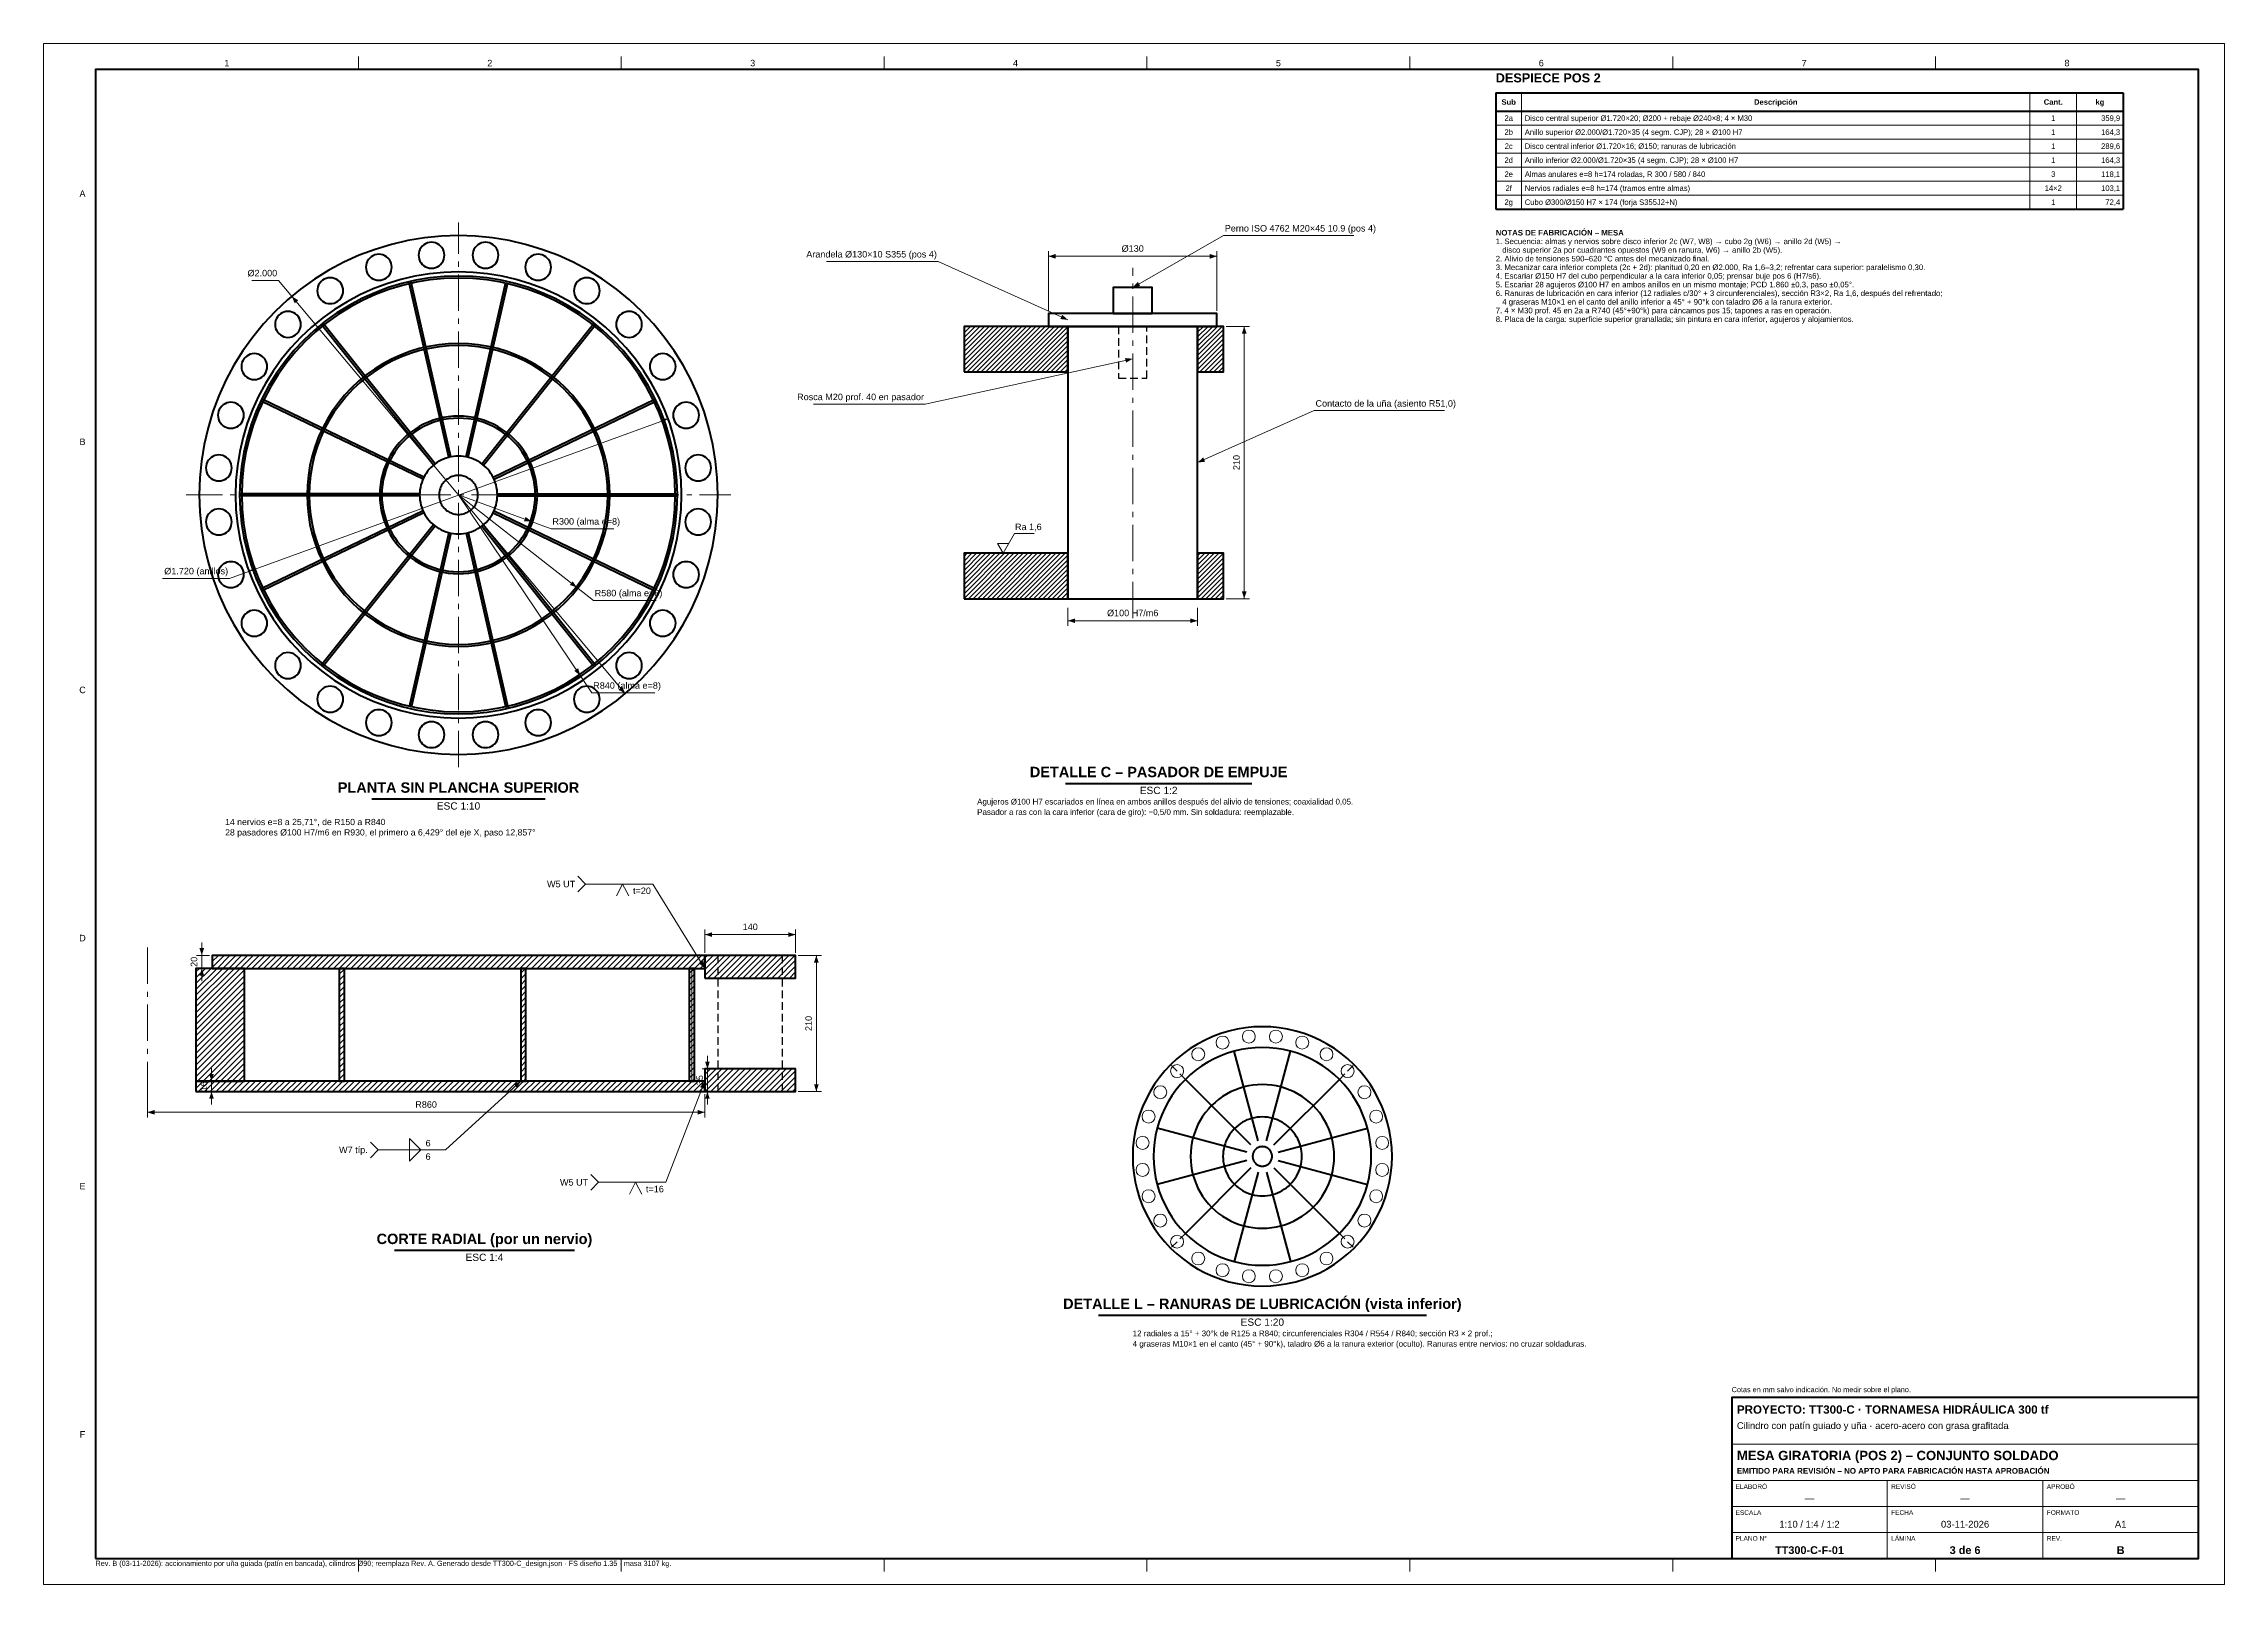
# Model space of a CAD drawing. Header units: millimetres. Extents: x 0 to 841, y 0 to 594.
import ezdxf
from ezdxf.enums import TextEntityAlignment as Align

# ---------------------------------------------------------------- set-up
doc = ezdxf.new("R2010")
doc.units = ezdxf.units.MM
doc.linetypes.add('EJE', pattern=[22, 14, -3, 2, -3])
doc.linetypes.add('OCULTO', pattern=[4.5, 3, -1.5])
for name, color, linetype, lineweight in [('ACH', 7, 'CONTINUOUS', 13), ('COTA', 7, 'CONTINUOUS', 18), ('EJE', 7, 'EJE', 18), ('FINA', 7, 'CONTINUOUS', 18), ('MARCO', 7, 'CONTINUOUS', 70), ('OCU', 7, 'OCULTO', 25), ('TXT', 7, 'CONTINUOUS', 25), ('VIS', 7, 'CONTINUOUS', 50)]:
    doc.layers.add(name, color=color, linetype=linetype, lineweight=lineweight)
doc.styles.add('STD', font='LiberationSans-Regular.ttf')
doc.styles.add('STDB', font='LiberationSans-Bold.ttf')

msp = doc.modelspace()

# ---------------------------------------------------------------- texts
at = {"layer": 'TXT'}
for s, height, style, p in [('1', 2.5, 'STD', (70.69, 586.5)), ('2', 2.5, 'STD', (172.06, 586.5)), ('3', 2.5, 'STD', (273.44, 586.5)), ('4', 2.5, 'STD', (374.81, 586.5)), ('5', 2.5, 'STD', (476.19, 586.5)), ('6', 2.5, 'STD', (577.56, 586.5)), ('7', 2.5, 'STD', (678.94, 586.5)), ('8', 2.5, 'STD', (780.31, 586.5)), ('Sub', 2.1, 'STDB', (565, 571.49)), ('Descripción', 2.1, 'STDB', (668, 571.49)), ('Cant.', 2.1, 'STDB', (775, 571.49)), ('kg', 2.1, 'STDB', (793, 571.49)), ('2a', 2.1, 'STD', (565, 565.28)), ('1', 2.1, 'STD', (775, 565.28)), ('2b', 2.1, 'STD', (565, 559.88)), ('2c', 2.1, 'STD', (565, 554.48)), ('1', 2.1, 'STD', (775, 559.88)), ('1', 2.1, 'STD', (775, 554.48)), ('2d', 2.1, 'STD', (565, 549.08)), ('1', 2.1, 'STD', (775, 549.08)), ('2e', 2.1, 'STD', (565, 543.68)), ('2f', 2.1, 'STD', (565, 538.28)), ('14×2', 2.1, 'STD', (775, 538.28)), ('3', 2.1, 'STD', (775, 543.68)), ('A', 2.5, 'STD', (15, 536.17)), ('2g', 2.1, 'STD', (565, 532.88)), ('1', 2.1, 'STD', (775, 532.88)), ('B', 2.5, 'STD', (15, 440.5)), ('C', 2.5, 'STD', (15, 344.83)), ('D', 2.5, 'STD', (15, 249.17)), ('E', 2.5, 'STD', (15, 153.5)), ('F', 2.5, 'STD', (15, 57.83)), ('—', 2.6, 'STD', (681, 33.2)), ('—', 2.6, 'STD', (741, 33.2)), ('—', 2.6, 'STD', (801, 33.2)), ('1:10 / 1:4 / 1:2', 2.6, 'STD', (681, 23.2)), ('03-11-2026', 2.6, 'STD', (741, 23.2)), ('A1', 2.6, 'STD', (801, 23.2)), ('TT300-C-F-01', 3, 'STDB', (681, 13.2)), ('3 de 6', 3, 'STDB', (741, 13.2)), ('B', 3, 'STDB', (801, 13.2))]:
    msp.add_text(s, height=height, dxfattribs=dict(at, style=style)).set_placement(p, align=Align.MIDDLE_CENTER)
for s, height, style, p in [('DESPIECE POS 2', 3.5, 'STDB', (560, 578)), ('Perno ISO 4762 M20×45 10.9 (pos 4)', 2.5, 'STD', (455.5, 520.8)), ('Contacto de la uña (asiento R51,0)', 2.5, 'STD', (490.5, 453.3)), ('R300 (alma e=8)', 2.5, 'STD', (196.21, 407.8)), ('Ra 1,6', 2.5, 'STD', (374.6, 405.7)), ('R580 (alma e=8)', 2.5, 'STD', (212.51, 380.17)), ('R840 (alma e=8)', 2.5, 'STD', (211.95, 344.53)), ('Agujeros Ø100 H7 escariados en línea en ambos anillos después del alivio de tensiones; coaxialidad 0,05.', 2.2, 'STD', (360, 300)), ('14 nervios e=8 a 25,71°, de R150 a R840', 2.4, 'STD', (70, 292)), ('Pasador a ras con la cara inferior (cara de giro): −0,5/0 mm. Sin soldadura: reemplazable.', 2.2, 'STD', (360, 296)), ('28 pasadores Ø100 H7/m6 en R930, el primero a 6,429° del eje X, paso 12,857°', 2.4, 'STD', (70, 288)), ('4 graseras M10×1 en el canto (45° + 90°k), taladro Ø6 a la ranura exterior (oculto). Ranuras entre nervios: no cruzar soldaduras.', 2.2, 'STD', (420, 91)), ('12 radiales a 15° + 30°k de R125 a R840; circunferenciales R304 / R554 / R840; sección R3 × 2 prof.;', 2.2, 'STD', (420, 95)), ('Cotas en mm salvo indicación. No medir sobre el plano.', 2, 'STD', (651, 73.5)), ('EMITIDO PARA REVISIÓN – NO APTO PARA FABRICACIÓN HASTA APROBACIÓN', 2.2, 'STDB', (653, 42)), ('Rev. B (03-11-2026): accionamiento por uña guiada (patín en bancada), cilindros Ø90; reemplaza Rev. A. Generado desde TT300-C_design.json · FS diseño 1.35 · masa 3107 kg.', 2, 'STD', (20, 6.5))]:
    msp.add_text(s, height=height, dxfattribs=dict(at, style=style)).set_placement(p, align=Align.BOTTOM_LEFT)
at = {"layer": 'TXT', "style": 'STD'}
for s, height, p in [('Disco central superior Ø1.720×20; Ø200 + rebaje Ø240×8; 4 × M30', 2.1, (571.2, 565.28)), ('Anillo superior Ø2.000/Ø1.720×35 (4 segm. CJP); 28 × Ø100 H7', 2.1, (571.2, 559.88)), ('Disco central inferior Ø1.720×16; Ø150; ranuras de lubricación', 2.1, (571.2, 554.48)), ('Anillo inferior Ø2.000/Ø1.720×35 (4 segm. CJP); 28 × Ø100 H7', 2.1, (571.2, 549.08)), ('Almas anulares e=8 h=174 roladas, R 300 / 580 / 840', 2.1, (571.2, 543.68)), ('Nervios radiales e=8 h=174 (tramos entre almas)', 2.1, (571.2, 538.28)), ('Cubo Ø300/Ø150 H7 × 174 (forja S355J2+N)', 2.1, (571.2, 532.88)), ('t=20', 2.5, (227.3, 267.4)), ('6', 2.5, (147.3, 170.1)), ('6', 2.5, (147.3, 164.9)), ('t=16', 2.5, (232.3, 152.4))]:
    msp.add_text(s, height=height, dxfattribs=at).set_placement(p, align=Align.MIDDLE_LEFT)
for s, height, p in [('359,9', 2.1, (800.8, 565.28)), ('289,6', 2.1, (800.8, 554.48)), ('164,3', 2.1, (800.8, 559.88)), ('164,3', 2.1, (800.8, 549.08)), ('118,1', 2.1, (800.8, 543.68)), ('103,1', 2.1, (800.8, 538.28)), ('72,4', 2.1, (800.8, 532.88)), ('W5 UT', 2.5, (205, 270)), ('W7 típ.', 2.5, (125, 167.5)), ('W5 UT', 2.5, (210, 155))]:
    msp.add_text(s, height=height, dxfattribs=at).set_placement(p, align=Align.MIDDLE_RIGHT)
at = {"layer": 'TXT'}
for s, height, style, p in [('NOTAS DE FABRICACIÓN – MESA', 2.15, 'STDB', (560, 522.18)), ('1. Secuencia: almas y nervios sobre disco inferior 2c (W7, W8) → cubo 2g (W6) → anillo 2d (W5) →', 2.15, 'STD', (560, 518.85)), ('   disco superior 2a por cuadrantes opuestos (W9 en ranura, W6) → anillo 2b (W5).', 2.15, 'STD', (560, 515.52)), ('4. Escariar Ø150 H7 del cubo perpendicular a la cara inferior 0,05; prensar buje pos 6 (H7/s6).', 2.15, 'STD', (560, 505.52)), ('3. Mecanizar cara inferior completa (2c + 2d): planitud 0,20 en Ø2.000, Ra 1,6–3,2; refrentar cara superior: paralelismo 0,30.', 2.15, 'STD', (560, 508.85)), ('2. Alivio de tensiones 590–620 °C antes del mecanizado final.', 2.15, 'STD', (560, 512.18)), ('5. Escariar 28 agujeros Ø100 H7 en ambos anillos en un mismo montaje; PCD 1.860 ±0,3, paso ±0,05°.', 2.15, 'STD', (560, 502.19)), ('6. Ranuras de lubricación en cara inferior (12 radiales c/30° + 3 circunferenciales), sección R3×2, Ra 1,6, después del refrentado;', 2.15, 'STD', (560, 498.85)), ('8. Placa de la carga: superficie superior granallada; sin pintura en cara inferior, agujeros y alojamientos.', 2.15, 'STD', (560, 488.86)), ('7. 4 × M30 prof. 45 en 2a a R740 (45°+90°k) para cáncamos pos 15; tapones a ras en operación.', 2.15, 'STD', (560, 492.19)), ('   4 graseras M10×1 en el canto del anillo inferior a 45° + 90°k con taladro Ø6 a la ranura exterior.', 2.15, 'STD', (560, 495.52)), ('PROYECTO: TT300-C · TORNAMESA HIDRÁULICA 300 tf', 3.2, 'STDB', (653, 69)), ('Cilindro con patín guiado y uña · acero-acero con grasa grafitada', 2.6, 'STD', (653, 62.5)), ('MESA GIRATORIA (POS 2) – CONJUNTO SOLDADO', 3.6, 'STDB', (653, 51.5)), ('ELABORÓ', 1.8, 'STD', (652.5, 38.6)), ('REVISÓ', 1.8, 'STD', (712.5, 38.6)), ('APROBÓ', 1.8, 'STD', (772.5, 38.6)), ('ESCALA', 1.8, 'STD', (652.5, 28.6)), ('FECHA', 1.8, 'STD', (712.5, 28.6)), ('FORMATO', 1.8, 'STD', (772.5, 28.6)), ('PLANO N°', 1.8, 'STD', (652.5, 18.6)), ('LÁMINA', 1.8, 'STD', (712.5, 18.6)), ('REV.', 1.8, 'STD', (772.5, 18.6))]:
    msp.add_text(s, height=height, dxfattribs=dict(at, style=style)).set_placement(p, align=Align.TOP_LEFT)
at = {"layer": 'TXT', "style": 'STD'}
for s, p in [('Arandela Ø130×10 S355 (pos 4)', (344.5, 510.8)), ('Ø2.000', (90.08, 503.53)), ('Rosca M20 prof. 40 en pasador', (339.5, 455.8)), ('Ø1.720 (anillos)', (71.17, 388.65))]:
    msp.add_text(s, height=2.5, dxfattribs=at).set_placement(p, align=Align.BOTTOM_RIGHT)
at = {"layer": 'TXT'}
for s, height, style, p in [('Ø130', 2.5, 'STD', (420, 513)), ('Ø100 H7/m6', 2.5, 'STD', (420, 372.5)), ('DETALLE C – PASADOR DE EMPUJE', 4, 'STDB', (430, 310)), ('PLANTA SIN PLANCHA SUPERIOR', 4, 'STDB', (160, 304)), ('140', 2.5, 'STD', (272.5, 251.5)), ('R860', 2.5, 'STD', (147.5, 183)), ('CORTE RADIAL (por un nervio)', 4, 'STDB', (170, 130)), ('DETALLE L – RANURAS DE LUBRICACIÓN (vista inferior)', 4, 'STDB', (470, 105))]:
    msp.add_text(s, height=height, dxfattribs=dict(at, style=style)).set_placement(p, align=Align.BOTTOM_CENTER)
at = {"layer": 'TXT', "style": 'STD'}
for s, p in [('210', (462, 432.5)), ('20', (60, 240)), ('210', (297, 216.25)), ('16', (63.75, 192)), ('35', (255, 194.38))]:
    msp.add_text(s, height=2.5, rotation=90, dxfattribs=at).set_placement(p, align=Align.BOTTOM_CENTER)
for s, p in [('ESC 1:2', (430, 307.5)), ('ESC 1:10', (160, 301.5)), ('ESC 1:4', (170, 127.5)), ('ESC 1:20', (470, 102.5))]:
    msp.add_text(s, height=2.8, dxfattribs=at).set_placement(p, align=Align.TOP_CENTER)

# ---------------------------------------------------------------- hatches: boundary and pattern name
at = {"layer": 'ACH'}
h = msp.add_hatch(dxfattribs=at)
h.set_pattern_fill('ANSI31', scale=0.4)
h.paths.add_polyline_path([(355, 467.5), (395, 467.5), (395, 485), (355, 485)])
h = msp.add_hatch(dxfattribs=at)
h.set_pattern_fill('ANSI31', scale=0.4)
h.paths.add_polyline_path([(445, 467.5), (455, 467.5), (455, 485), (445, 485)])
h = msp.add_hatch(dxfattribs=at)
h.set_pattern_fill('ANSI31', scale=0.4)
h.paths.add_polyline_path([(355, 380), (395, 380), (395, 397.5), (355, 397.5)])
h = msp.add_hatch(dxfattribs=at)
h.set_pattern_fill('ANSI31', scale=0.4)
h.paths.add_polyline_path([(445, 380), (455, 380), (455, 397.5), (445, 397.5)])
h = msp.add_hatch(dxfattribs=at)
h.set_pattern_fill('ANSI31', scale=0.5)
h.paths.add_polyline_path([(58.75, 194), (77.5, 194), (77.5, 237.5), (58.75, 237.5)])
h = msp.add_hatch(dxfattribs=at)
h.set_pattern_fill('ANSI31', scale=0.5)
h.paths.add_polyline_path([(65, 237.5), (255, 237.5), (255, 242.5), (65, 242.5)])
h = msp.add_hatch(dxfattribs=at)
h.set_pattern_fill('ANSI31', scale=0.5)
h.paths.add_polyline_path([(114, 194), (116, 194), (116, 237.5), (114, 237.5)])
h = msp.add_hatch(dxfattribs=at)
h.set_pattern_fill('ANSI31', scale=0.5)
h.paths.add_polyline_path([(184, 194), (186, 194), (186, 237.5), (184, 237.5)])
h = msp.add_hatch(dxfattribs=at)
h.set_pattern_fill('ANSI31', scale=0.5)
h.paths.add_polyline_path([(249, 194), (251, 194), (251, 237.5), (249, 237.5)])
h = msp.add_hatch(dxfattribs=at)
h.set_pattern_fill('ANSI31', scale=0.5)
h.paths.add_polyline_path([(255, 233.75), (290, 233.75), (290, 242.5), (255, 242.5)])
h = msp.add_hatch(dxfattribs=at)
h.set_pattern_fill('ANSI31', scale=0.5)
h.paths.add_polyline_path([(58.75, 190), (255, 190), (255, 194), (58.75, 194)])
h = msp.add_hatch(dxfattribs=at)
h.set_pattern_fill('ANSI31', scale=0.5)
h.paths.add_polyline_path([(255, 190), (290, 190), (290, 198.75), (255, 198.75)])

# ---------------------------------------------------------------- linework, layer by layer
at = {"layer": 'COTA'}
for p, q in [((387.5, 491), (387.5, 514)), ((420, 500), (455, 520)), ((452.5, 491), (452.5, 514)), ((455, 520), (505.3, 520)), ((345, 510), (301.95, 510)), ((395, 487.5), (345, 510)), ((387.5, 512), (452.5, 512)), ((90.58, 502.73), (80.28, 502.73)), ((224.28, 343.4), (90.58, 502.73)), ((456, 485), (465, 485)), ((463, 380), (463, 485)), ((420, 472.5), (340, 455)), ((340, 455), (296.95, 455)), ((240.81, 449.41), (71.67, 387.85)), ((445, 432.5), (490, 452.5)), ((490, 452.5), (540.3, 452.5)), ((160, 420), (195.71, 407)), ((160, 420), (212.01, 379.37)), ((160, 420), (211.45, 343.73)), ((195.71, 407), (219.96, 407)), ((367.8, 401.3), (372.2, 401.3)), ((71.67, 387.85), (45.87, 387.85)), ((212.01, 379.37), (236.26, 379.37)), ((456, 380), (465, 380)), ((395, 376.5), (395, 369.5)), ((395, 371.5), (445, 371.5)), ((445, 376.5), (445, 369.5)), ((211.45, 343.73), (235.7, 343.73)), ((235, 270), (209, 270)), ((255, 237.5), (235, 270)), ((255, 243.5), (255, 252.5)), ((290, 243.5), (290, 252.5)), ((61, 242.5), (61, 247.5)), ((255, 250.5), (290, 250.5)), ((64, 242.5), (59, 242.5)), ((64, 237.5), (59, 237.5)), ((61, 237.5), (61, 242.5)), ((61, 237.5), (61, 232.5)), ((291, 242.5), (300, 242.5)), ((298, 190), (298, 242.5)), ((256, 198.75), (256, 203.75)), ((61.75, 194), (66.75, 194)), ((64.75, 194), (64.75, 199)), ((64.75, 190), (64.75, 194)), ((184, 194), (155, 167.5)), ((255, 194), (240, 155)), ((259, 198.75), (254, 198.75)), ((256, 190), (256, 198.75)), ((40, 189), (40, 180)), ((61.75, 190), (66.75, 190)), ((64.75, 190), (64.75, 185)), ((259, 190), (254, 190)), ((255, 189), (255, 180)), ((256, 190), (256, 185)), ((291, 190), (300, 190)), ((40, 182), (255, 182)), ((155, 167.5), (129, 167.5)), ((240, 155), (214, 155))]:
    msp.add_line(p, q, dxfattribs=at)
for points in [[(367.8, 401.3), (370, 397.5), (374.4, 405.1), (382, 405.1)], [(209, 270), (206, 273)], [(209, 270), (206, 267)], [(220.9, 265.4), (223.3, 270), (225.7, 265.4)], [(129, 167.5), (126, 170.5)], [(141.1, 167.5), (141.1, 171.9), (145.5, 167.5)], [(129, 167.5), (126, 164.5)], [(141.1, 167.5), (141.1, 163.1), (145.5, 167.5)], [(214, 155), (211, 158)], [(214, 155), (211, 152)], [(225.9, 150.4), (228.3, 155), (230.7, 150.4)]]:
    msp.add_lwpolyline(points, dxfattribs=at)
for points in [[(387.5, 512), (390.3, 511.1), (390.3, 512.9)], [(452.5, 512), (449.7, 512.9), (449.7, 511.1)], [(95.72, 496.6), (96.83, 493.88), (98.21, 495.04)], [(420, 500), (422.88, 500.61), (421.98, 502.17)], [(395, 487.5), (392.82, 489.47), (392.08, 487.83)], [(463, 485), (462.1, 482.2), (463.9, 482.2)], [(420, 472.5), (417.07, 472.78), (417.46, 471.02)], [(240.81, 449.41), (237.87, 449.3), (238.49, 447.61)], [(445, 432.5), (447.92, 432.81), (447.19, 434.46)], [(188.19, 409.74), (185.87, 411.54), (185.25, 409.85)], [(79.19, 390.59), (82.13, 390.7), (81.51, 392.39)], [(205.7, 384.29), (204.05, 386.72), (202.94, 385.31)], [(463, 380), (463.9, 382.8), (462.1, 382.8)], [(395, 371.5), (397.8, 370.6), (397.8, 372.4)], [(445, 371.5), (442.2, 372.4), (442.2, 370.6)], [(206.97, 350.36), (206.15, 353.19), (204.66, 352.18)], [(224.28, 343.4), (223.17, 346.12), (221.79, 344.96)], [(61, 242.5), (61.9, 245.3), (60.1, 245.3)], [(255, 250.5), (257.8, 249.6), (257.8, 251.4)], [(290, 250.5), (287.2, 251.4), (287.2, 249.6)], [(61, 237.5), (60.1, 234.7), (61.9, 234.7)], [(255, 237.5), (254.3, 240.36), (252.77, 239.41)], [(298, 242.5), (297.1, 239.7), (298.9, 239.7)], [(64.75, 194), (65.65, 196.8), (63.85, 196.8)], [(184, 194), (181.33, 192.78), (182.54, 191.45)], [(255, 194), (253.15, 191.71), (254.83, 191.06)], [(256, 198.75), (256.9, 201.55), (255.1, 201.55)], [(64.75, 190), (63.85, 187.2), (65.65, 187.2)], [(256, 190), (255.1, 187.2), (256.9, 187.2)], [(298, 190), (298.9, 192.8), (297.1, 192.8)], [(40, 182), (42.8, 181.1), (42.8, 182.9)], [(255, 182), (252.2, 182.9), (252.2, 181.1)]]:
    msp.add_solid(points, dxfattribs=at)
at = {"layer": 'EJE'}
for p, q in [((160, 315), (160, 525)), ((420, 372.5), (420, 507.5)), ((55, 420), (265, 420)), ((40, 187.5), (40, 247.5))]:
    msp.add_line(p, q, dxfattribs=at)
at = {"layer": 'FINA'}
for p, q in [((121.38, 584), (121.38, 589)), ((222.75, 584), (222.75, 589)), ((324.12, 584), (324.12, 589)), ((425.5, 584), (425.5, 589)), ((526.88, 584), (526.88, 589)), ((628.25, 584), (628.25, 589)), ((729.62, 584), (729.62, 589)), ((570, 575), (570, 530.18)), ((766, 575), (766, 530.18)), ((784, 575), (784, 530.18)), ((560, 562.58), (802, 562.58)), ((560, 557.18), (802, 557.18)), ((560, 551.78), (802, 551.78)), ((560, 546.38), (802, 546.38)), ((560, 540.98), (802, 540.98)), ((560, 535.58), (802, 535.58)), ((651, 54), (831, 54)), ((651, 40), (831, 40)), ((711, 10), (711, 40)), ((771, 10), (771, 40)), ((651, 30), (831, 30)), ((651, 20), (831, 20)), ((121.38, 10), (121.38, 5)), ((222.75, 10), (222.75, 5)), ((324.12, 10), (324.12, 5)), ((425.5, 10), (425.5, 5)), ((526.88, 10), (526.88, 5)), ((628.25, 10), (628.25, 5)), ((729.62, 10), (729.62, 5))]:
    msp.add_line(p, q, dxfattribs=at)
for points in [[(0, 0), (841, 0), (841, 594), (0, 594)], [(77.5, 194), (250, 194), (250, 237.5), (77.5, 237.5)]]:
    msp.add_lwpolyline(points, close=True, dxfattribs=at)
for points in [[(457.14, 208.89), (456.95, 209.85), (456.41, 210.66), (455.6, 211.2), (454.64, 211.39), (453.69, 211.2), (452.87, 210.66), (452.33, 209.85), (452.14, 208.89), (452.33, 207.93), (452.87, 207.12), (453.69, 206.58), (454.64, 206.39), (455.6, 206.58), (456.41, 207.12), (456.95, 207.93), (457.14, 208.89)], [(467.29, 211.21), (467.1, 212.16), (466.56, 212.98), (465.75, 213.52), (464.79, 213.71), (463.84, 213.52), (463.03, 212.98), (462.48, 212.16), (462.29, 211.21), (462.48, 210.25), (463.03, 209.44), (463.84, 208.9), (464.79, 208.71), (465.75, 208.9), (466.56, 209.44), (467.1, 210.25), (467.29, 211.21)], [(477.71, 211.21), (477.52, 212.16), (476.97, 212.98), (476.16, 213.52), (475.21, 213.71), (474.25, 213.52), (473.44, 212.98), (472.9, 212.16), (472.71, 211.21), (472.9, 210.25), (473.44, 209.44), (474.25, 208.9), (475.21, 208.71), (476.16, 208.9), (476.97, 209.44), (477.52, 210.25), (477.71, 211.21)], [(487.86, 208.89), (487.67, 209.85), (487.13, 210.66), (486.31, 211.2), (485.36, 211.39), (484.4, 211.2), (483.59, 210.66), (483.05, 209.85), (482.86, 208.89), (483.05, 207.93), (483.59, 207.12), (484.4, 206.58), (485.36, 206.39), (486.31, 206.58), (487.13, 207.12), (487.67, 207.93), (487.86, 208.89)], [(447.76, 204.37), (447.57, 205.33), (447.03, 206.14), (446.22, 206.68), (445.26, 206.87), (444.3, 206.68), (443.49, 206.14), (442.95, 205.33), (442.76, 204.37), (442.95, 203.42), (443.49, 202.6), (444.3, 202.06), (445.26, 201.87), (446.22, 202.06), (447.03, 202.6), (447.57, 203.42), (447.76, 204.37)], [(497.24, 204.37), (497.05, 205.33), (496.51, 206.14), (495.7, 206.68), (494.74, 206.87), (493.78, 206.68), (492.97, 206.14), (492.43, 205.33), (492.24, 204.37), (492.43, 203.42), (492.97, 202.6), (493.78, 202.06), (494.74, 201.87), (495.7, 202.06), (496.51, 202.6), (497.05, 203.42), (497.24, 204.37)], [(439.62, 197.88), (439.43, 198.84), (438.89, 199.65), (438.08, 200.19), (437.12, 200.38), (436.16, 200.19), (435.35, 199.65), (434.81, 198.84), (434.62, 197.88), (434.81, 196.92), (435.35, 196.11), (436.16, 195.57), (437.12, 195.38), (438.08, 195.57), (438.89, 196.11), (439.43, 196.92), (439.62, 197.88)], [(505.38, 197.88), (505.19, 198.84), (504.65, 199.65), (503.84, 200.19), (502.88, 200.38), (501.92, 200.19), (501.11, 199.65), (500.57, 198.84), (500.38, 197.88), (500.57, 196.92), (501.11, 196.11), (501.92, 195.57), (502.88, 195.38), (503.84, 195.57), (504.65, 196.11), (505.19, 196.92), (505.38, 197.88)], [(433.13, 189.74), (432.94, 190.7), (432.4, 191.51), (431.58, 192.05), (430.63, 192.24), (429.67, 192.05), (428.86, 191.51), (428.32, 190.7), (428.13, 189.74), (428.32, 188.78), (428.86, 187.97), (429.67, 187.43), (430.63, 187.24), (431.58, 187.43), (432.4, 187.97), (432.94, 188.78), (433.13, 189.74)], [(511.87, 189.74), (511.68, 190.7), (511.14, 191.51), (510.33, 192.05), (509.37, 192.24), (508.42, 192.05), (507.6, 191.51), (507.06, 190.7), (506.87, 189.74), (507.06, 188.78), (507.6, 187.97), (508.42, 187.43), (509.37, 187.24), (510.33, 187.43), (511.14, 187.97), (511.68, 188.78), (511.87, 189.74)], [(428.61, 180.36), (428.42, 181.31), (427.88, 182.13), (427.07, 182.67), (426.11, 182.86), (425.15, 182.67), (424.34, 182.13), (423.8, 181.31), (423.61, 180.36), (423.8, 179.4), (424.34, 178.59), (425.15, 178.05), (426.11, 177.86), (427.07, 178.05), (427.88, 178.59), (428.42, 179.4), (428.61, 180.36)], [(516.39, 180.36), (516.2, 181.31), (515.66, 182.13), (514.85, 182.67), (513.89, 182.86), (512.93, 182.67), (512.12, 182.13), (511.58, 181.31), (511.39, 180.36), (511.58, 179.4), (512.12, 178.59), (512.93, 178.05), (513.89, 177.86), (514.85, 178.05), (515.66, 178.59), (516.2, 179.4), (516.39, 180.36)], [(426.29, 170.21), (426.1, 171.16), (425.56, 171.97), (424.75, 172.52), (423.79, 172.71), (422.84, 172.52), (422.02, 171.97), (421.48, 171.16), (421.29, 170.21), (421.48, 169.25), (422.02, 168.44), (422.84, 167.9), (423.79, 167.71), (424.75, 167.9), (425.56, 168.44), (426.1, 169.25), (426.29, 170.21)], [(518.71, 170.21), (518.52, 171.16), (517.98, 171.97), (517.16, 172.52), (516.21, 172.71), (515.25, 172.52), (514.44, 171.97), (513.9, 171.16), (513.71, 170.21), (513.9, 169.25), (514.44, 168.44), (515.25, 167.9), (516.21, 167.71), (517.16, 167.9), (517.98, 168.44), (518.52, 169.25), (518.71, 170.21)], [(426.29, 159.79), (426.1, 160.75), (425.56, 161.56), (424.75, 162.1), (423.79, 162.29), (422.84, 162.1), (422.02, 161.56), (421.48, 160.75), (421.29, 159.79), (421.48, 158.84), (422.02, 158.03), (422.84, 157.48), (423.79, 157.29), (424.75, 157.48), (425.56, 158.03), (426.1, 158.84), (426.29, 159.79)], [(518.71, 159.79), (518.52, 160.75), (517.98, 161.56), (517.16, 162.1), (516.21, 162.29), (515.25, 162.1), (514.44, 161.56), (513.9, 160.75), (513.71, 159.79), (513.9, 158.84), (514.44, 158.03), (515.25, 157.48), (516.21, 157.29), (517.16, 157.48), (517.98, 158.03), (518.52, 158.84), (518.71, 159.79)], [(428.61, 149.64), (428.42, 150.6), (427.88, 151.41), (427.07, 151.95), (426.11, 152.14), (425.15, 151.95), (424.34, 151.41), (423.8, 150.6), (423.61, 149.64), (423.8, 148.69), (424.34, 147.87), (425.15, 147.33), (426.11, 147.14), (427.07, 147.33), (427.88, 147.87), (428.42, 148.69), (428.61, 149.64)], [(516.39, 149.64), (516.2, 150.6), (515.66, 151.41), (514.85, 151.95), (513.89, 152.14), (512.93, 151.95), (512.12, 151.41), (511.58, 150.6), (511.39, 149.64), (511.58, 148.69), (512.12, 147.87), (512.93, 147.33), (513.89, 147.14), (514.85, 147.33), (515.66, 147.87), (516.2, 148.69), (516.39, 149.64)], [(433.13, 140.26), (432.94, 141.22), (432.4, 142.03), (431.58, 142.57), (430.63, 142.76), (429.67, 142.57), (428.86, 142.03), (428.32, 141.22), (428.13, 140.26), (428.32, 139.3), (428.86, 138.49), (429.67, 137.95), (430.63, 137.76), (431.58, 137.95), (432.4, 138.49), (432.94, 139.3), (433.13, 140.26)], [(439.62, 132.12), (439.43, 133.08), (438.89, 133.89), (438.08, 134.43), (437.12, 134.62), (436.16, 134.43), (435.35, 133.89), (434.81, 133.08), (434.62, 132.12), (434.81, 131.16), (435.35, 130.35), (436.16, 129.81), (437.12, 129.62), (438.08, 129.81), (438.89, 130.35), (439.43, 131.16), (439.62, 132.12)], [(505.38, 132.12), (505.19, 133.08), (504.65, 133.89), (503.84, 134.43), (502.88, 134.62), (501.92, 134.43), (501.11, 133.89), (500.57, 133.08), (500.38, 132.12), (500.57, 131.16), (501.11, 130.35), (501.92, 129.81), (502.88, 129.62), (503.84, 129.81), (504.65, 130.35), (505.19, 131.16), (505.38, 132.12)], [(511.87, 140.26), (511.68, 141.22), (511.14, 142.03), (510.33, 142.57), (509.37, 142.76), (508.42, 142.57), (507.6, 142.03), (507.06, 141.22), (506.87, 140.26), (507.06, 139.3), (507.6, 138.49), (508.42, 137.95), (509.37, 137.76), (510.33, 137.95), (511.14, 138.49), (511.68, 139.3), (511.87, 140.26)], [(447.76, 125.63), (447.57, 126.58), (447.03, 127.4), (446.22, 127.94), (445.26, 128.13), (444.3, 127.94), (443.49, 127.4), (442.95, 126.58), (442.76, 125.63), (442.95, 124.67), (443.49, 123.86), (444.3, 123.32), (445.26, 123.13), (446.22, 123.32), (447.03, 123.86), (447.57, 124.67), (447.76, 125.63)], [(497.24, 125.63), (497.05, 126.58), (496.51, 127.4), (495.7, 127.94), (494.74, 128.13), (493.78, 127.94), (492.97, 127.4), (492.43, 126.58), (492.24, 125.63), (492.43, 124.67), (492.97, 123.86), (493.78, 123.32), (494.74, 123.13), (495.7, 123.32), (496.51, 123.86), (497.05, 124.67), (497.24, 125.63)], [(457.14, 121.11), (456.95, 122.07), (456.41, 122.88), (455.6, 123.42), (454.64, 123.61), (453.69, 123.42), (452.87, 122.88), (452.33, 122.07), (452.14, 121.11), (452.33, 120.15), (452.87, 119.34), (453.69, 118.8), (454.64, 118.61), (455.6, 118.8), (456.41, 119.34), (456.95, 120.15), (457.14, 121.11)], [(467.29, 118.79), (467.1, 119.75), (466.56, 120.56), (465.75, 121.1), (464.79, 121.29), (463.84, 121.1), (463.03, 120.56), (462.48, 119.75), (462.29, 118.79), (462.48, 117.84), (463.03, 117.02), (463.84, 116.48), (464.79, 116.29), (465.75, 116.48), (466.56, 117.02), (467.1, 117.84), (467.29, 118.79)], [(477.71, 118.79), (477.52, 119.75), (476.97, 120.56), (476.16, 121.1), (475.21, 121.29), (474.25, 121.1), (473.44, 120.56), (472.9, 119.75), (472.71, 118.79), (472.9, 117.84), (473.44, 117.02), (474.25, 116.48), (475.21, 116.29), (476.16, 116.48), (476.97, 117.02), (477.52, 117.84), (477.71, 118.79)], [(487.86, 121.11), (487.67, 122.07), (487.13, 122.88), (486.31, 123.42), (485.36, 123.61), (484.4, 123.42), (483.59, 122.88), (483.05, 122.07), (482.86, 121.11), (483.05, 120.15), (483.59, 119.34), (484.4, 118.8), (485.36, 118.61), (486.31, 118.8), (487.13, 119.34), (487.67, 120.15), (487.86, 121.11)]]:
    msp.add_lwpolyline(points, dxfattribs=at)
at = {"layer": 'MARCO'}
for points in [[(20, 10), (831, 10), (831, 584), (20, 584)], [(651, 10), (831, 10), (831, 72), (651, 72)]]:
    msp.add_lwpolyline(points, close=True, dxfattribs=at)
at = {"layer": 'OCU'}
for p, q in [((440.3, 194.7), (434.64, 200.36)), ((499.7, 194.7), (505.36, 200.36)), ((440.3, 135.3), (434.64, 129.64)), ((499.7, 135.3), (505.36, 129.64))]:
    msp.add_line(p, q, dxfattribs=at)
for points in [[(414.5, 465), (425.5, 465), (425.5, 485), (414.5, 485)], [(260, 190), (285, 190), (285, 242.5), (260, 242.5)]]:
    msp.add_lwpolyline(points, close=True, dxfattribs=at)
at = {"layer": 'VIS'}
for p, q in [((560, 575), (802, 575)), ((560, 575), (560, 530.18)), ((802, 575), (802, 530.18)), ((560, 567.98), (802, 567.98)), ((560, 530.18), (802, 530.18)), ((156.27, 434.53), (140.92, 501.8)), ((157.05, 434.71), (141.7, 501.98)), ((162.95, 434.71), (178.3, 501.98)), ((163.73, 434.53), (179.08, 501.8)), ((150.33, 431.48), (107.31, 485.42)), ((150.96, 431.98), (107.94, 485.92)), ((169.04, 431.98), (212.06, 485.92)), ((169.67, 431.48), (212.69, 485.42)), ((146.31, 426.15), (84.15, 456.09)), ((146.66, 426.87), (84.49, 456.81)), ((173.34, 426.87), (235.51, 456.81)), ((173.69, 426.15), (235.85, 456.09)), ((145, 420.4), (76, 420.4)), ((145, 419.6), (76, 419.6)), ((146.31, 413.85), (84.15, 383.91)), ((146.66, 413.13), (84.49, 383.19)), ((173.34, 413.13), (235.51, 383.19)), ((173.69, 413.85), (235.85, 383.91)), ((175, 420.4), (244, 420.4)), ((175, 419.6), (244, 419.6)), ((150.33, 408.52), (107.31, 354.58)), ((150.96, 408.02), (107.94, 354.08)), ((156.27, 405.47), (140.92, 338.2)), ((157.05, 405.29), (141.7, 338.02)), ((162.95, 405.29), (178.3, 338.02)), ((163.73, 405.47), (179.08, 338.2)), ((169.04, 408.02), (212.06, 354.08)), ((169.67, 408.52), (212.69, 354.58)), ((126.52, 302.8), (193.48, 302.8)), ((394.04, 308.8), (465.96, 308.8)), ((468.38, 171.04), (459.13, 205.57)), ((471.62, 171.04), (480.87, 205.57)), ((465.58, 169.42), (440.3, 194.7)), ((474.42, 169.42), (499.7, 194.7)), ((463.96, 166.62), (429.43, 175.87)), ((476.04, 166.62), (510.57, 175.87)), ((463.96, 163.38), (429.43, 154.13)), ((465.58, 160.58), (440.3, 135.3)), ((474.42, 160.58), (499.7, 135.3)), ((476.04, 163.38), (510.57, 154.13)), ((468.38, 158.96), (459.13, 124.43)), ((471.62, 158.96), (480.87, 124.43)), ((135.28, 128.8), (204.72, 128.8)), ((406.76, 103.8), (533.24, 103.8))]:
    msp.add_line(p, q, dxfattribs=at)
for points in [[(260, 420), (259.79, 426.54), (259.14, 433.05), (258.08, 439.51), (256.59, 445.88), (254.69, 452.14), (252.39, 458.27), (249.69, 464.23), (246.6, 470), (243.15, 475.56), (239.34, 480.88), (235.18, 485.93), (230.71, 490.71), (225.93, 495.18), (220.88, 499.34), (215.56, 503.15), (210, 506.6), (204.23, 509.69), (198.27, 512.39), (192.14, 514.69), (185.88, 516.59), (179.51, 518.08), (173.05, 519.14), (166.54, 519.79), (160, 520), (153.46, 519.79), (146.95, 519.14), (140.49, 518.08), (134.12, 516.59), (127.86, 514.69), (121.73, 512.39), (115.77, 509.69), (110, 506.6), (104.44, 503.15), (99.12, 499.34), (94.07, 495.18), (89.29, 490.71), (84.82, 485.93), (80.66, 480.88), (76.85, 475.56), (73.4, 470), (70.31, 464.23), (67.61, 458.27), (65.31, 452.14), (63.41, 445.88), (61.92, 439.51), (60.86, 433.05), (60.21, 426.54), (60, 420), (60.21, 413.46), (60.86, 406.95), (61.92, 400.49), (63.41, 394.12), (65.31, 387.86), (67.61, 381.73), (70.31, 375.77), (73.4, 370), (76.85, 364.44), (80.66, 359.12), (84.82, 354.07), (89.29, 349.29), (94.07, 344.82), (99.12, 340.66), (104.44, 336.85), (110, 333.4), (115.77, 330.31), (121.73, 327.61), (127.86, 325.31), (134.12, 323.41), (140.49, 321.92), (146.95, 320.86), (153.46, 320.21), (160, 320), (166.54, 320.21), (173.05, 320.86), (179.51, 321.92), (185.88, 323.41), (192.14, 325.31), (198.27, 327.61), (204.23, 330.31), (210, 333.4), (215.56, 336.85), (220.88, 340.66), (225.93, 344.82), (230.71, 349.29), (235.18, 354.07), (239.34, 359.12), (243.15, 364.44), (246.6, 370), (249.69, 375.77), (252.39, 381.73), (254.69, 387.86), (256.59, 394.12), (258.08, 400.49), (259.14, 406.95), (259.79, 413.46), (260, 420)], [(154.59, 512.42), (154.53, 513.2), (154.34, 513.96), (154.04, 514.69), (153.63, 515.35), (153.12, 515.95), (152.53, 516.46), (151.86, 516.87), (151.13, 517.17), (150.37, 517.35), (149.59, 517.42), (148.81, 517.35), (148.04, 517.17), (147.32, 516.87), (146.65, 516.46), (146.05, 515.95), (145.54, 515.35), (145.13, 514.69), (144.83, 513.96), (144.65, 513.2), (144.59, 512.42), (144.65, 511.63), (144.83, 510.87), (145.13, 510.15), (145.54, 509.48), (146.05, 508.88), (146.65, 508.37), (147.32, 507.96), (148.04, 507.66), (148.81, 507.48), (149.59, 507.42), (150.37, 507.48), (151.13, 507.66), (151.86, 507.96), (152.53, 508.37), (153.12, 508.88), (153.63, 509.48), (154.04, 510.15), (154.34, 510.87), (154.53, 511.63), (154.59, 512.42)], [(175.41, 512.42), (175.35, 513.2), (175.17, 513.96), (174.87, 514.69), (174.46, 515.35), (173.95, 515.95), (173.35, 516.46), (172.68, 516.87), (171.96, 517.17), (171.19, 517.35), (170.41, 517.42), (169.63, 517.35), (168.87, 517.17), (168.14, 516.87), (167.47, 516.46), (166.88, 515.95), (166.37, 515.35), (165.96, 514.69), (165.66, 513.96), (165.47, 513.2), (165.41, 512.42), (165.47, 511.63), (165.66, 510.87), (165.96, 510.15), (166.37, 509.48), (166.88, 508.88), (167.47, 508.37), (168.14, 507.96), (168.87, 507.66), (169.63, 507.48), (170.41, 507.42), (171.19, 507.48), (171.96, 507.66), (172.68, 507.96), (173.35, 508.37), (173.95, 508.88), (174.46, 509.48), (174.87, 510.15), (175.17, 510.87), (175.35, 511.63), (175.41, 512.42)], [(246, 420), (245.82, 425.62), (245.26, 431.23), (244.35, 436.78), (243.07, 442.26), (241.44, 447.64), (239.45, 452.91), (237.13, 458.04), (234.48, 463), (231.51, 467.78), (228.23, 472.35), (224.66, 476.7), (220.81, 480.81), (216.7, 484.66), (212.35, 488.23), (207.78, 491.51), (203, 494.48), (198.04, 497.13), (192.91, 499.45), (187.64, 501.44), (182.26, 503.07), (176.78, 504.35), (171.23, 505.26), (165.62, 505.82), (160, 506), (154.38, 505.82), (148.77, 505.26), (143.22, 504.35), (137.74, 503.07), (132.36, 501.44), (127.09, 499.45), (121.96, 497.13), (117, 494.48), (112.22, 491.51), (107.65, 488.23), (103.3, 484.66), (99.19, 480.81), (95.34, 476.7), (91.77, 472.35), (88.49, 467.78), (85.52, 463), (82.87, 458.04), (80.55, 452.91), (78.56, 447.64), (76.93, 442.26), (75.65, 436.78), (74.74, 431.23), (74.18, 425.62), (74, 420), (74.18, 414.38), (74.74, 408.77), (75.65, 403.22), (76.93, 397.74), (78.56, 392.36), (80.55, 387.09), (82.87, 381.96), (85.52, 377), (88.49, 372.22), (91.77, 367.65), (95.34, 363.3), (99.19, 359.19), (103.3, 355.34), (107.65, 351.77), (112.22, 348.49), (117, 345.52), (121.96, 342.87), (127.09, 340.55), (132.36, 338.56), (137.74, 336.93), (143.22, 335.65), (148.77, 334.74), (154.38, 334.18), (160, 334), (165.62, 334.18), (171.23, 334.74), (176.78, 335.65), (182.26, 336.93), (187.64, 338.56), (192.91, 340.55), (198.04, 342.87), (203, 345.52), (207.78, 348.49), (212.35, 351.77), (216.7, 355.34), (220.81, 359.19), (224.66, 363.3), (228.23, 367.65), (231.51, 372.22), (234.48, 377), (237.13, 381.96), (239.45, 387.09), (241.44, 392.36), (243.07, 397.74), (244.35, 403.22), (245.26, 408.77), (245.82, 414.38), (246, 420)], [(134.28, 507.78), (134.22, 508.56), (134.04, 509.33), (133.74, 510.05), (133.33, 510.72), (132.82, 511.32), (132.22, 511.83), (131.55, 512.24), (130.83, 512.54), (130.07, 512.72), (129.28, 512.78), (128.5, 512.72), (127.74, 512.54), (127.01, 512.24), (126.35, 511.83), (125.75, 511.32), (125.24, 510.72), (124.83, 510.05), (124.53, 509.33), (124.35, 508.56), (124.28, 507.78), (124.35, 507), (124.53, 506.24), (124.83, 505.51), (125.24, 504.84), (125.75, 504.25), (126.35, 503.74), (127.01, 503.33), (127.74, 503.03), (128.5, 502.84), (129.28, 502.78), (130.07, 502.84), (130.83, 503.03), (131.55, 503.33), (132.22, 503.74), (132.82, 504.25), (133.33, 504.84), (133.74, 505.51), (134.04, 506.24), (134.22, 507), (134.28, 507.78)], [(195.72, 507.78), (195.65, 508.56), (195.47, 509.33), (195.17, 510.05), (194.76, 510.72), (194.25, 511.32), (193.65, 511.83), (192.99, 512.24), (192.26, 512.54), (191.5, 512.72), (190.72, 512.78), (189.93, 512.72), (189.17, 512.54), (188.45, 512.24), (187.78, 511.83), (187.18, 511.32), (186.67, 510.72), (186.26, 510.05), (185.96, 509.33), (185.78, 508.56), (185.72, 507.78), (185.78, 507), (185.96, 506.24), (186.26, 505.51), (186.67, 504.84), (187.18, 504.25), (187.78, 503.74), (188.45, 503.33), (189.17, 503.03), (189.93, 502.84), (190.72, 502.78), (191.5, 502.84), (192.26, 503.03), (192.99, 503.33), (193.65, 503.74), (194.25, 504.25), (194.76, 504.84), (195.17, 505.51), (195.47, 506.24), (195.65, 507), (195.72, 507.78)], [(244.4, 420), (244.22, 425.52), (243.68, 431.02), (242.78, 436.47), (241.52, 441.84), (239.92, 447.13), (237.98, 452.3), (235.7, 457.33), (233.09, 462.2), (230.18, 466.89), (226.96, 471.38), (223.46, 475.65), (219.68, 479.68), (215.65, 483.46), (211.38, 486.96), (206.89, 490.18), (202.2, 493.09), (197.33, 495.7), (192.3, 497.98), (187.13, 499.92), (181.84, 501.52), (176.47, 502.78), (171.02, 503.68), (165.52, 504.22), (160, 504.4), (154.48, 504.22), (148.98, 503.68), (143.53, 502.78), (138.16, 501.52), (132.87, 499.92), (127.7, 497.98), (122.67, 495.7), (117.8, 493.09), (113.11, 490.18), (108.62, 486.96), (104.35, 483.46), (100.32, 479.68), (96.54, 475.65), (93.04, 471.38), (89.82, 466.89), (86.91, 462.2), (84.3, 457.33), (82.02, 452.3), (80.08, 447.13), (78.48, 441.84), (77.22, 436.47), (76.32, 431.02), (75.78, 425.52), (75.6, 420), (75.78, 414.48), (76.32, 408.98), (77.22, 403.53), (78.48, 398.16), (80.08, 392.87), (82.02, 387.7), (84.3, 382.67), (86.91, 377.8), (89.82, 373.11), (93.04, 368.62), (96.54, 364.35), (100.32, 360.32), (104.35, 356.54), (108.62, 353.04), (113.11, 349.82), (117.8, 346.91), (122.67, 344.3), (127.7, 342.02), (132.87, 340.08), (138.16, 338.48), (143.53, 337.22), (148.98, 336.32), (154.48, 335.78), (160, 335.6), (165.52, 335.78), (171.02, 336.32), (176.47, 337.22), (181.84, 338.48), (187.13, 340.08), (192.3, 342.02), (197.33, 344.3), (202.2, 346.91), (206.89, 349.82), (211.38, 353.04), (215.65, 356.54), (219.68, 360.32), (223.46, 364.35), (226.96, 368.62), (230.18, 373.11), (233.09, 377.8), (235.7, 382.67), (237.98, 387.7), (239.92, 392.87), (241.52, 398.16), (242.78, 403.53), (243.68, 408.98), (244.22, 414.48), (244.4, 420)], [(243.6, 420), (243.42, 425.47), (242.88, 430.91), (241.99, 436.31), (240.75, 441.64), (239.16, 446.87), (237.24, 451.99), (234.98, 456.98), (232.4, 461.8), (229.51, 466.45), (226.32, 470.89), (222.85, 475.12), (219.11, 479.11), (215.12, 482.85), (210.89, 486.32), (206.45, 489.51), (201.8, 492.4), (196.98, 494.98), (191.99, 497.24), (186.87, 499.16), (181.64, 500.75), (176.31, 501.99), (170.91, 502.88), (165.47, 503.42), (160, 503.6), (154.53, 503.42), (149.09, 502.88), (143.69, 501.99), (138.36, 500.75), (133.13, 499.16), (128.01, 497.24), (123.02, 494.98), (118.2, 492.4), (113.55, 489.51), (109.11, 486.32), (104.88, 482.85), (100.89, 479.11), (97.15, 475.12), (93.68, 470.89), (90.49, 466.45), (87.6, 461.8), (85.02, 456.98), (82.76, 451.99), (80.84, 446.87), (79.25, 441.64), (78.01, 436.31), (77.12, 430.91), (76.58, 425.47), (76.4, 420), (76.58, 414.53), (77.12, 409.09), (78.01, 403.69), (79.25, 398.36), (80.84, 393.13), (82.76, 388.01), (85.02, 383.02), (87.6, 378.2), (90.49, 373.55), (93.68, 369.11), (97.15, 364.88), (100.89, 360.89), (104.88, 357.15), (109.11, 353.68), (113.55, 350.49), (118.2, 347.6), (123.02, 345.02), (128.01, 342.76), (133.13, 340.84), (138.36, 339.25), (143.69, 338.01), (149.09, 337.12), (154.53, 336.58), (160, 336.4), (165.47, 336.58), (170.91, 337.12), (176.31, 338.01), (181.64, 339.25), (186.87, 340.84), (191.99, 342.76), (196.98, 345.02), (201.8, 347.6), (206.45, 350.49), (210.89, 353.68), (215.12, 357.15), (219.11, 360.89), (222.85, 364.88), (226.32, 369.11), (229.51, 373.55), (232.4, 378.2), (234.98, 383.02), (237.24, 388.01), (239.16, 393.13), (240.75, 398.36), (241.99, 403.69), (242.88, 409.09), (243.42, 414.53), (243.6, 420)], [(115.52, 498.75), (115.46, 499.53), (115.28, 500.29), (114.98, 501.02), (114.57, 501.68), (114.06, 502.28), (113.46, 502.79), (112.79, 503.2), (112.07, 503.5), (111.3, 503.68), (110.52, 503.75), (109.74, 503.68), (108.98, 503.5), (108.25, 503.2), (107.58, 502.79), (106.99, 502.28), (106.48, 501.68), (106.07, 501.02), (105.77, 500.29), (105.58, 499.53), (105.52, 498.75), (105.58, 497.96), (105.77, 497.2), (106.07, 496.48), (106.48, 495.81), (106.99, 495.21), (107.58, 494.7), (108.25, 494.29), (108.98, 493.99), (109.74, 493.81), (110.52, 493.75), (111.3, 493.81), (112.07, 493.99), (112.79, 494.29), (113.46, 494.7), (114.06, 495.21), (114.57, 495.81), (114.98, 496.48), (115.28, 497.2), (115.46, 497.96), (115.52, 498.75)], [(214.48, 498.75), (214.42, 499.53), (214.23, 500.29), (213.93, 501.02), (213.52, 501.68), (213.01, 502.28), (212.42, 502.79), (211.75, 503.2), (211.02, 503.5), (210.26, 503.68), (209.48, 503.75), (208.7, 503.68), (207.93, 503.5), (207.21, 503.2), (206.54, 502.79), (205.94, 502.28), (205.43, 501.68), (205.02, 501.02), (204.72, 500.29), (204.54, 499.53), (204.48, 498.75), (204.54, 497.96), (204.72, 497.2), (205.02, 496.48), (205.43, 495.81), (205.94, 495.21), (206.54, 494.7), (207.21, 494.29), (207.93, 493.99), (208.7, 493.81), (209.48, 493.75), (210.26, 493.81), (211.02, 493.99), (211.75, 494.29), (212.42, 494.7), (213.01, 495.21), (213.52, 495.81), (213.93, 496.48), (214.23, 497.2), (214.42, 497.96), (214.48, 498.75)], [(99.24, 485.76), (99.18, 486.54), (98.99, 487.31), (98.69, 488.03), (98.28, 488.7), (97.77, 489.3), (97.18, 489.81), (96.51, 490.22), (95.78, 490.52), (95.02, 490.7), (94.24, 490.76), (93.46, 490.7), (92.69, 490.52), (91.97, 490.22), (91.3, 489.81), (90.7, 489.3), (90.19, 488.7), (89.78, 488.03), (89.48, 487.31), (89.3, 486.54), (89.24, 485.76), (89.3, 484.98), (89.48, 484.22), (89.78, 483.49), (90.19, 482.82), (90.7, 482.23), (91.3, 481.72), (91.97, 481.31), (92.69, 481.01), (93.46, 480.82), (94.24, 480.76), (95.02, 480.82), (95.78, 481.01), (96.51, 481.31), (97.18, 481.72), (97.77, 482.23), (98.28, 482.82), (98.69, 483.49), (98.99, 484.22), (99.18, 484.98), (99.24, 485.76)], [(230.76, 485.76), (230.7, 486.54), (230.52, 487.31), (230.22, 488.03), (229.81, 488.7), (229.3, 489.3), (228.7, 489.81), (228.03, 490.22), (227.31, 490.52), (226.54, 490.7), (225.76, 490.76), (224.98, 490.7), (224.22, 490.52), (223.49, 490.22), (222.82, 489.81), (222.23, 489.3), (221.72, 488.7), (221.31, 488.03), (221.01, 487.31), (220.82, 486.54), (220.76, 485.76), (220.82, 484.98), (221.01, 484.22), (221.31, 483.49), (221.72, 482.82), (222.23, 482.23), (222.82, 481.72), (223.49, 481.31), (224.22, 481.01), (224.98, 480.82), (225.76, 480.76), (226.54, 480.82), (227.31, 481.01), (228.03, 481.31), (228.7, 481.72), (229.3, 482.23), (229.81, 482.82), (230.22, 483.49), (230.52, 484.22), (230.7, 484.98), (230.76, 485.76)], [(86.25, 469.48), (86.19, 470.26), (86.01, 471.02), (85.71, 471.75), (85.3, 472.42), (84.79, 473.01), (84.19, 473.52), (83.52, 473.93), (82.8, 474.23), (82.04, 474.42), (81.25, 474.48), (80.47, 474.42), (79.71, 474.23), (78.98, 473.93), (78.32, 473.52), (77.72, 473.01), (77.21, 472.42), (76.8, 471.75), (76.5, 471.02), (76.32, 470.26), (76.25, 469.48), (76.32, 468.7), (76.5, 467.93), (76.8, 467.21), (77.21, 466.54), (77.72, 465.94), (78.32, 465.43), (78.98, 465.02), (79.71, 464.72), (80.47, 464.54), (81.25, 464.48), (82.04, 464.54), (82.8, 464.72), (83.52, 465.02), (84.19, 465.43), (84.79, 465.94), (85.3, 466.54), (85.71, 467.21), (86.01, 467.93), (86.19, 468.7), (86.25, 469.48)], [(218.4, 420), (218.27, 423.82), (217.9, 427.62), (217.28, 431.39), (216.41, 435.12), (215.3, 438.77), (213.95, 442.35), (212.38, 445.83), (210.58, 449.2), (208.56, 452.45), (206.33, 455.55), (203.91, 458.51), (201.3, 461.3), (198.51, 463.91), (195.55, 466.33), (192.45, 468.56), (189.2, 470.58), (185.83, 472.38), (182.35, 473.95), (178.77, 475.3), (175.12, 476.41), (171.39, 477.28), (167.62, 477.9), (163.82, 478.27), (160, 478.4), (156.18, 478.27), (152.38, 477.9), (148.61, 477.28), (144.88, 476.41), (141.23, 475.3), (137.65, 473.95), (134.17, 472.38), (130.8, 470.58), (127.55, 468.56), (124.45, 466.33), (121.49, 463.91), (118.7, 461.3), (116.09, 458.51), (113.67, 455.55), (111.44, 452.45), (109.42, 449.2), (107.62, 445.83), (106.05, 442.35), (104.7, 438.77), (103.59, 435.12), (102.72, 431.39), (102.1, 427.62), (101.73, 423.82), (101.6, 420), (101.73, 416.18), (102.1, 412.38), (102.72, 408.61), (103.59, 404.88), (104.7, 401.23), (106.05, 397.65), (107.62, 394.17), (109.42, 390.8), (111.44, 387.55), (113.67, 384.45), (116.09, 381.49), (118.7, 378.7), (121.49, 376.09), (124.45, 373.67), (127.55, 371.44), (130.8, 369.42), (134.17, 367.62), (137.65, 366.05), (141.23, 364.7), (144.88, 363.59), (148.61, 362.72), (152.38, 362.1), (156.18, 361.73), (160, 361.6), (163.82, 361.73), (167.62, 362.1), (171.39, 362.72), (175.12, 363.59), (178.77, 364.7), (182.35, 366.05), (185.83, 367.62), (189.2, 369.42), (192.45, 371.44), (195.55, 373.67), (198.51, 376.09), (201.3, 378.7), (203.91, 381.49), (206.33, 384.45), (208.56, 387.55), (210.58, 390.8), (212.38, 394.17), (213.95, 397.65), (215.3, 401.23), (216.41, 404.88), (217.28, 408.61), (217.9, 412.38), (218.27, 416.18), (218.4, 420)], [(217.6, 420), (217.48, 423.77), (217.11, 427.52), (216.49, 431.24), (215.64, 434.91), (214.54, 438.51), (213.22, 442.04), (211.66, 445.48), (209.88, 448.8), (207.89, 452), (205.7, 455.06), (203.31, 457.98), (200.73, 460.73), (197.98, 463.31), (195.06, 465.7), (192, 467.89), (188.8, 469.88), (185.48, 471.66), (182.04, 473.22), (178.51, 474.54), (174.91, 475.64), (171.24, 476.49), (167.52, 477.11), (163.77, 477.48), (160, 477.6), (156.23, 477.48), (152.48, 477.11), (148.76, 476.49), (145.09, 475.64), (141.49, 474.54), (137.96, 473.22), (134.52, 471.66), (131.2, 469.88), (128, 467.89), (124.94, 465.7), (122.02, 463.31), (119.27, 460.73), (116.69, 457.98), (114.3, 455.06), (112.11, 452), (110.12, 448.8), (108.34, 445.48), (106.78, 442.04), (105.46, 438.51), (104.36, 434.91), (103.51, 431.24), (102.89, 427.52), (102.52, 423.77), (102.4, 420), (102.52, 416.23), (102.89, 412.48), (103.51, 408.76), (104.36, 405.09), (105.46, 401.49), (106.78, 397.96), (108.34, 394.52), (110.12, 391.2), (112.11, 388), (114.3, 384.94), (116.69, 382.02), (119.27, 379.27), (122.02, 376.69), (124.94, 374.3), (128, 372.11), (131.2, 370.12), (134.52, 368.34), (137.96, 366.78), (141.49, 365.46), (145.09, 364.36), (148.76, 363.51), (152.48, 362.89), (156.23, 362.52), (160, 362.4), (163.77, 362.52), (167.52, 362.89), (171.24, 363.51), (174.91, 364.36), (178.51, 365.46), (182.04, 366.78), (185.48, 368.34), (188.8, 370.12), (192, 372.11), (195.06, 374.3), (197.98, 376.69), (200.73, 379.27), (203.31, 382.02), (205.7, 384.94), (207.89, 388), (209.88, 391.2), (211.66, 394.52), (213.22, 397.96), (214.54, 401.49), (215.64, 405.09), (216.49, 408.76), (217.11, 412.48), (217.48, 416.23), (217.6, 420)], [(243.75, 469.48), (243.68, 470.26), (243.5, 471.02), (243.2, 471.75), (242.79, 472.42), (242.28, 473.01), (241.68, 473.52), (241.02, 473.93), (240.29, 474.23), (239.53, 474.42), (238.75, 474.48), (237.96, 474.42), (237.2, 474.23), (236.48, 473.93), (235.81, 473.52), (235.21, 473.01), (234.7, 472.42), (234.29, 471.75), (233.99, 471.02), (233.81, 470.26), (233.75, 469.48), (233.81, 468.7), (233.99, 467.93), (234.29, 467.21), (234.7, 466.54), (235.21, 465.94), (235.81, 465.43), (236.48, 465.02), (237.2, 464.72), (237.96, 464.54), (238.75, 464.48), (239.53, 464.54), (240.29, 464.72), (241.02, 465.02), (241.68, 465.43), (242.28, 465.94), (242.79, 466.54), (243.2, 467.21), (243.5, 467.93), (243.68, 468.7), (243.75, 469.48)], [(77.22, 450.72), (77.16, 451.5), (76.97, 452.26), (76.67, 452.99), (76.26, 453.65), (75.75, 454.25), (75.16, 454.76), (74.49, 455.17), (73.76, 455.47), (73, 455.65), (72.22, 455.72), (71.44, 455.65), (70.67, 455.47), (69.95, 455.17), (69.28, 454.76), (68.68, 454.25), (68.17, 453.65), (67.76, 452.99), (67.46, 452.26), (67.28, 451.5), (67.22, 450.72), (67.28, 449.93), (67.46, 449.17), (67.76, 448.45), (68.17, 447.78), (68.68, 447.18), (69.28, 446.67), (69.95, 446.26), (70.67, 445.96), (71.44, 445.78), (72.22, 445.72), (73, 445.78), (73.76, 445.96), (74.49, 446.26), (75.16, 446.67), (75.75, 447.18), (76.26, 447.78), (76.67, 448.45), (76.97, 449.17), (77.16, 449.93), (77.22, 450.72)], [(252.78, 450.72), (252.72, 451.5), (252.54, 452.26), (252.24, 452.99), (251.83, 453.65), (251.32, 454.25), (250.72, 454.76), (250.05, 455.17), (249.33, 455.47), (248.56, 455.65), (247.78, 455.72), (247, 455.65), (246.24, 455.47), (245.51, 455.17), (244.84, 454.76), (244.25, 454.25), (243.74, 453.65), (243.33, 452.99), (243.03, 452.26), (242.84, 451.5), (242.78, 450.72), (242.84, 449.93), (243.03, 449.17), (243.33, 448.45), (243.74, 447.78), (244.25, 447.18), (244.84, 446.67), (245.51, 446.26), (246.24, 445.96), (247, 445.78), (247.78, 445.72), (248.56, 445.78), (249.33, 445.96), (250.05, 446.26), (250.72, 446.67), (251.32, 447.18), (251.83, 447.78), (252.24, 448.45), (252.54, 449.17), (252.72, 449.93), (252.78, 450.72)], [(190.4, 420), (190.33, 421.99), (190.14, 423.97), (189.82, 425.93), (189.36, 427.87), (188.79, 429.77), (188.09, 431.63), (187.26, 433.45), (186.33, 435.2), (185.28, 436.89), (184.12, 438.51), (182.86, 440.04), (181.5, 441.5), (180.04, 442.86), (178.51, 444.12), (176.89, 445.28), (175.2, 446.33), (173.45, 447.26), (171.63, 448.09), (169.77, 448.79), (167.87, 449.36), (165.93, 449.82), (163.97, 450.14), (161.99, 450.33), (160, 450.4), (158.01, 450.33), (156.03, 450.14), (154.07, 449.82), (152.13, 449.36), (150.23, 448.79), (148.37, 448.09), (146.55, 447.26), (144.8, 446.33), (143.11, 445.28), (141.49, 444.12), (139.96, 442.86), (138.5, 441.5), (137.14, 440.04), (135.88, 438.51), (134.72, 436.89), (133.67, 435.2), (132.74, 433.45), (131.91, 431.63), (131.21, 429.77), (130.64, 427.87), (130.18, 425.93), (129.86, 423.97), (129.67, 421.99), (129.6, 420), (129.67, 418.01), (129.86, 416.03), (130.18, 414.07), (130.64, 412.13), (131.21, 410.23), (131.91, 408.37), (132.74, 406.55), (133.67, 404.8), (134.72, 403.11), (135.88, 401.49), (137.14, 399.96), (138.5, 398.5), (139.96, 397.14), (141.49, 395.88), (143.11, 394.72), (144.8, 393.67), (146.55, 392.74), (148.37, 391.91), (150.23, 391.21), (152.13, 390.64), (154.07, 390.18), (156.03, 389.86), (158.01, 389.67), (160, 389.6), (161.99, 389.67), (163.97, 389.86), (165.93, 390.18), (167.87, 390.64), (169.77, 391.21), (171.63, 391.91), (173.45, 392.74), (175.2, 393.67), (176.89, 394.72), (178.51, 395.88), (180.04, 397.14), (181.5, 398.5), (182.86, 399.96), (184.12, 401.49), (185.28, 403.11), (186.33, 404.8), (187.26, 406.55), (188.09, 408.37), (188.79, 410.23), (189.36, 412.13), (189.82, 414.07), (190.14, 416.03), (190.33, 418.01), (190.4, 420)], [(189.6, 420), (189.54, 421.94), (189.35, 423.86), (189.03, 425.77), (188.59, 427.66), (188.03, 429.51), (187.35, 431.33), (186.55, 433.09), (185.63, 434.8), (184.61, 436.44), (183.48, 438.02), (182.25, 439.52), (180.93, 440.93), (179.52, 442.25), (178.02, 443.48), (176.44, 444.61), (174.8, 445.63), (173.09, 446.55), (171.33, 447.35), (169.51, 448.03), (167.66, 448.59), (165.77, 449.03), (163.86, 449.35), (161.94, 449.54), (160, 449.6), (158.06, 449.54), (156.14, 449.35), (154.23, 449.03), (152.34, 448.59), (150.49, 448.03), (148.67, 447.35), (146.91, 446.55), (145.2, 445.63), (143.56, 444.61), (141.98, 443.48), (140.48, 442.25), (139.07, 440.93), (137.75, 439.52), (136.52, 438.02), (135.39, 436.44), (134.37, 434.8), (133.45, 433.09), (132.65, 431.33), (131.97, 429.51), (131.41, 427.66), (130.97, 425.77), (130.65, 423.86), (130.46, 421.94), (130.4, 420), (130.46, 418.06), (130.65, 416.14), (130.97, 414.23), (131.41, 412.34), (131.97, 410.49), (132.65, 408.67), (133.45, 406.91), (134.37, 405.2), (135.39, 403.56), (136.52, 401.98), (137.75, 400.48), (139.07, 399.07), (140.48, 397.75), (141.98, 396.52), (143.56, 395.39), (145.2, 394.37), (146.91, 393.45), (148.67, 392.65), (150.49, 391.97), (152.34, 391.41), (154.23, 390.97), (156.14, 390.65), (158.06, 390.46), (160, 390.4), (161.94, 390.46), (163.86, 390.65), (165.77, 390.97), (167.66, 391.41), (169.51, 391.97), (171.33, 392.65), (173.09, 393.45), (174.8, 394.37), (176.44, 395.39), (178.02, 396.52), (179.52, 397.75), (180.93, 399.07), (182.25, 400.48), (183.48, 401.98), (184.61, 403.56), (185.63, 405.2), (186.55, 406.91), (187.35, 408.67), (188.03, 410.49), (188.59, 412.34), (189.03, 414.23), (189.35, 416.14), (189.54, 418.06), (189.6, 420)], [(72.58, 430.41), (72.52, 431.19), (72.34, 431.96), (72.04, 432.68), (71.63, 433.35), (71.12, 433.95), (70.52, 434.46), (69.85, 434.87), (69.13, 435.17), (68.37, 435.35), (67.58, 435.41), (66.8, 435.35), (66.04, 435.17), (65.31, 434.87), (64.65, 434.46), (64.05, 433.95), (63.54, 433.35), (63.13, 432.68), (62.83, 431.96), (62.65, 431.19), (62.58, 430.41), (62.65, 429.63), (62.83, 428.87), (63.13, 428.14), (63.54, 427.47), (64.05, 426.88), (64.65, 426.37), (65.31, 425.96), (66.04, 425.66), (66.8, 425.47), (67.58, 425.41), (68.37, 425.47), (69.13, 425.66), (69.85, 425.96), (70.52, 426.37), (71.12, 426.88), (71.63, 427.47), (72.04, 428.14), (72.34, 428.87), (72.52, 429.63), (72.58, 430.41)], [(175, 420), (174.97, 420.98), (174.87, 421.96), (174.71, 422.93), (174.49, 423.88), (174.2, 424.82), (173.86, 425.74), (173.45, 426.63), (172.99, 427.5), (172.47, 428.33), (171.9, 429.13), (171.28, 429.89), (170.61, 430.61), (169.89, 431.28), (169.13, 431.9), (168.33, 432.47), (167.5, 432.99), (166.63, 433.45), (165.74, 433.86), (164.82, 434.2), (163.88, 434.49), (162.93, 434.71), (161.96, 434.87), (160.98, 434.97), (160, 435), (159.02, 434.97), (158.04, 434.87), (157.07, 434.71), (156.12, 434.49), (155.18, 434.2), (154.26, 433.86), (153.37, 433.45), (152.5, 432.99), (151.67, 432.47), (150.87, 431.9), (150.11, 431.28), (149.39, 430.61), (148.72, 429.89), (148.1, 429.13), (147.53, 428.33), (147.01, 427.5), (146.55, 426.63), (146.14, 425.74), (145.8, 424.82), (145.51, 423.88), (145.29, 422.93), (145.13, 421.96), (145.03, 420.98), (145, 420), (145.03, 419.02), (145.13, 418.04), (145.29, 417.07), (145.51, 416.12), (145.8, 415.18), (146.14, 414.26), (146.55, 413.37), (147.01, 412.5), (147.53, 411.67), (148.1, 410.87), (148.72, 410.11), (149.39, 409.39), (150.11, 408.72), (150.87, 408.1), (151.67, 407.53), (152.5, 407.01), (153.37, 406.55), (154.26, 406.14), (155.18, 405.8), (156.12, 405.51), (157.07, 405.29), (158.04, 405.13), (159.02, 405.03), (160, 405), (160.98, 405.03), (161.96, 405.13), (162.93, 405.29), (163.88, 405.51), (164.82, 405.8), (165.74, 406.14), (166.63, 406.55), (167.5, 407.01), (168.33, 407.53), (169.13, 408.1), (169.89, 408.72), (170.61, 409.39), (171.28, 410.11), (171.9, 410.87), (172.47, 411.67), (172.99, 412.5), (173.45, 413.37), (173.86, 414.26), (174.2, 415.18), (174.49, 416.12), (174.71, 417.07), (174.87, 418.04), (174.97, 419.02), (175, 420)], [(257.42, 430.41), (257.35, 431.19), (257.17, 431.96), (256.87, 432.68), (256.46, 433.35), (255.95, 433.95), (255.35, 434.46), (254.69, 434.87), (253.96, 435.17), (253.2, 435.35), (252.42, 435.41), (251.63, 435.35), (250.87, 435.17), (250.15, 434.87), (249.48, 434.46), (248.88, 433.95), (248.37, 433.35), (247.96, 432.68), (247.66, 431.96), (247.48, 431.19), (247.42, 430.41), (247.48, 429.63), (247.66, 428.87), (247.96, 428.14), (248.37, 427.47), (248.88, 426.88), (249.48, 426.37), (250.15, 425.96), (250.87, 425.66), (251.63, 425.47), (252.42, 425.41), (253.2, 425.47), (253.96, 425.66), (254.69, 425.96), (255.35, 426.37), (255.95, 426.88), (256.46, 427.47), (256.87, 428.14), (257.17, 428.87), (257.35, 429.63), (257.42, 430.41)], [(167.5, 420), (167.48, 420.49), (167.44, 420.98), (167.36, 421.46), (167.24, 421.94), (167.1, 422.41), (166.93, 422.87), (166.73, 423.32), (166.5, 423.75), (166.24, 424.17), (165.95, 424.57), (165.64, 424.95), (165.3, 425.3), (164.95, 425.64), (164.57, 425.95), (164.17, 426.24), (163.75, 426.5), (163.32, 426.73), (162.87, 426.93), (162.41, 427.1), (161.94, 427.24), (161.46, 427.36), (160.98, 427.44), (160.49, 427.48), (160, 427.5), (159.51, 427.48), (159.02, 427.44), (158.54, 427.36), (158.06, 427.24), (157.59, 427.1), (157.13, 426.93), (156.68, 426.73), (156.25, 426.5), (155.83, 426.24), (155.43, 425.95), (155.05, 425.64), (154.7, 425.3), (154.36, 424.95), (154.05, 424.57), (153.76, 424.17), (153.5, 423.75), (153.27, 423.32), (153.07, 422.87), (152.9, 422.41), (152.76, 421.94), (152.64, 421.46), (152.56, 420.98), (152.52, 420.49), (152.5, 420), (152.52, 419.51), (152.56, 419.02), (152.64, 418.54), (152.76, 418.06), (152.9, 417.59), (153.07, 417.13), (153.27, 416.68), (153.5, 416.25), (153.76, 415.83), (154.05, 415.43), (154.36, 415.05), (154.7, 414.7), (155.05, 414.36), (155.43, 414.05), (155.83, 413.76), (156.25, 413.5), (156.68, 413.27), (157.13, 413.07), (157.59, 412.9), (158.06, 412.76), (158.54, 412.64), (159.02, 412.56), (159.51, 412.52), (160, 412.5), (160.49, 412.52), (160.98, 412.56), (161.46, 412.64), (161.94, 412.76), (162.41, 412.9), (162.87, 413.07), (163.32, 413.27), (163.75, 413.5), (164.17, 413.76), (164.57, 414.05), (164.95, 414.36), (165.3, 414.7), (165.64, 415.05), (165.95, 415.43), (166.24, 415.83), (166.5, 416.25), (166.73, 416.68), (166.93, 417.13), (167.1, 417.59), (167.24, 418.06), (167.36, 418.54), (167.44, 419.02), (167.48, 419.51), (167.5, 420)], [(72.58, 409.59), (72.52, 410.37), (72.34, 411.13), (72.04, 411.86), (71.63, 412.53), (71.12, 413.12), (70.52, 413.63), (69.85, 414.04), (69.13, 414.34), (68.37, 414.53), (67.58, 414.59), (66.8, 414.53), (66.04, 414.34), (65.31, 414.04), (64.65, 413.63), (64.05, 413.12), (63.54, 412.53), (63.13, 411.86), (62.83, 411.13), (62.65, 410.37), (62.58, 409.59), (62.65, 408.81), (62.83, 408.04), (63.13, 407.32), (63.54, 406.65), (64.05, 406.05), (64.65, 405.54), (65.31, 405.13), (66.04, 404.83), (66.8, 404.65), (67.58, 404.59), (68.37, 404.65), (69.13, 404.83), (69.85, 405.13), (70.52, 405.54), (71.12, 406.05), (71.63, 406.65), (72.04, 407.32), (72.34, 408.04), (72.52, 408.81), (72.58, 409.59)], [(257.42, 409.59), (257.35, 410.37), (257.17, 411.13), (256.87, 411.86), (256.46, 412.53), (255.95, 413.12), (255.35, 413.63), (254.69, 414.04), (253.96, 414.34), (253.2, 414.53), (252.42, 414.59), (251.63, 414.53), (250.87, 414.34), (250.15, 414.04), (249.48, 413.63), (248.88, 413.12), (248.37, 412.53), (247.96, 411.86), (247.66, 411.13), (247.48, 410.37), (247.42, 409.59), (247.48, 408.81), (247.66, 408.04), (247.96, 407.32), (248.37, 406.65), (248.88, 406.05), (249.48, 405.54), (250.15, 405.13), (250.87, 404.83), (251.63, 404.65), (252.42, 404.59), (253.2, 404.65), (253.96, 404.83), (254.69, 405.13), (255.35, 405.54), (255.95, 406.05), (256.46, 406.65), (256.87, 407.32), (257.17, 408.04), (257.35, 408.81), (257.42, 409.59)], [(77.22, 389.28), (77.16, 390.07), (76.97, 390.83), (76.67, 391.55), (76.26, 392.22), (75.75, 392.82), (75.16, 393.33), (74.49, 393.74), (73.76, 394.04), (73, 394.22), (72.22, 394.28), (71.44, 394.22), (70.67, 394.04), (69.95, 393.74), (69.28, 393.33), (68.68, 392.82), (68.17, 392.22), (67.76, 391.55), (67.46, 390.83), (67.28, 390.07), (67.22, 389.28), (67.28, 388.5), (67.46, 387.74), (67.76, 387.01), (68.17, 386.35), (68.68, 385.75), (69.28, 385.24), (69.95, 384.83), (70.67, 384.53), (71.44, 384.35), (72.22, 384.28), (73, 384.35), (73.76, 384.53), (74.49, 384.83), (75.16, 385.24), (75.75, 385.75), (76.26, 386.35), (76.67, 387.01), (76.97, 387.74), (77.16, 388.5), (77.22, 389.28)], [(252.78, 389.28), (252.72, 390.07), (252.54, 390.83), (252.24, 391.55), (251.83, 392.22), (251.32, 392.82), (250.72, 393.33), (250.05, 393.74), (249.33, 394.04), (248.56, 394.22), (247.78, 394.28), (247, 394.22), (246.24, 394.04), (245.51, 393.74), (244.84, 393.33), (244.25, 392.82), (243.74, 392.22), (243.33, 391.55), (243.03, 390.83), (242.84, 390.07), (242.78, 389.28), (242.84, 388.5), (243.03, 387.74), (243.33, 387.01), (243.74, 386.35), (244.25, 385.75), (244.84, 385.24), (245.51, 384.83), (246.24, 384.53), (247, 384.35), (247.78, 384.28), (248.56, 384.35), (249.33, 384.53), (250.05, 384.83), (250.72, 385.24), (251.32, 385.75), (251.83, 386.35), (252.24, 387.01), (252.54, 387.74), (252.72, 388.5), (252.78, 389.28)], [(86.25, 370.52), (86.19, 371.3), (86.01, 372.07), (85.71, 372.79), (85.3, 373.46), (84.79, 374.06), (84.19, 374.57), (83.52, 374.98), (82.8, 375.28), (82.04, 375.46), (81.25, 375.52), (80.47, 375.46), (79.71, 375.28), (78.98, 374.98), (78.32, 374.57), (77.72, 374.06), (77.21, 373.46), (76.8, 372.79), (76.5, 372.07), (76.32, 371.3), (76.25, 370.52), (76.32, 369.74), (76.5, 368.98), (76.8, 368.25), (77.21, 367.58), (77.72, 366.99), (78.32, 366.48), (78.98, 366.07), (79.71, 365.77), (80.47, 365.58), (81.25, 365.52), (82.04, 365.58), (82.8, 365.77), (83.52, 366.07), (84.19, 366.48), (84.79, 366.99), (85.3, 367.58), (85.71, 368.25), (86.01, 368.98), (86.19, 369.74), (86.25, 370.52)], [(243.75, 370.52), (243.68, 371.3), (243.5, 372.07), (243.2, 372.79), (242.79, 373.46), (242.28, 374.06), (241.68, 374.57), (241.02, 374.98), (240.29, 375.28), (239.53, 375.46), (238.75, 375.52), (237.96, 375.46), (237.2, 375.28), (236.48, 374.98), (235.81, 374.57), (235.21, 374.06), (234.7, 373.46), (234.29, 372.79), (233.99, 372.07), (233.81, 371.3), (233.75, 370.52), (233.81, 369.74), (233.99, 368.98), (234.29, 368.25), (234.7, 367.58), (235.21, 366.99), (235.81, 366.48), (236.48, 366.07), (237.2, 365.77), (237.96, 365.58), (238.75, 365.52), (239.53, 365.58), (240.29, 365.77), (241.02, 366.07), (241.68, 366.48), (242.28, 366.99), (242.79, 367.58), (243.2, 368.25), (243.5, 368.98), (243.68, 369.74), (243.75, 370.52)], [(99.24, 354.24), (99.18, 355.02), (98.99, 355.78), (98.69, 356.51), (98.28, 357.18), (97.77, 357.77), (97.18, 358.28), (96.51, 358.69), (95.78, 358.99), (95.02, 359.18), (94.24, 359.24), (93.46, 359.18), (92.69, 358.99), (91.97, 358.69), (91.3, 358.28), (90.7, 357.77), (90.19, 357.18), (89.78, 356.51), (89.48, 355.78), (89.3, 355.02), (89.24, 354.24), (89.3, 353.46), (89.48, 352.69), (89.78, 351.97), (90.19, 351.3), (90.7, 350.7), (91.3, 350.19), (91.97, 349.78), (92.69, 349.48), (93.46, 349.3), (94.24, 349.24), (95.02, 349.3), (95.78, 349.48), (96.51, 349.78), (97.18, 350.19), (97.77, 350.7), (98.28, 351.3), (98.69, 351.97), (98.99, 352.69), (99.18, 353.46), (99.24, 354.24)], [(230.76, 354.24), (230.7, 355.02), (230.52, 355.78), (230.22, 356.51), (229.81, 357.18), (229.3, 357.77), (228.7, 358.28), (228.03, 358.69), (227.31, 358.99), (226.54, 359.18), (225.76, 359.24), (224.98, 359.18), (224.22, 358.99), (223.49, 358.69), (222.82, 358.28), (222.23, 357.77), (221.72, 357.18), (221.31, 356.51), (221.01, 355.78), (220.82, 355.02), (220.76, 354.24), (220.82, 353.46), (221.01, 352.69), (221.31, 351.97), (221.72, 351.3), (222.23, 350.7), (222.82, 350.19), (223.49, 349.78), (224.22, 349.48), (224.98, 349.3), (225.76, 349.24), (226.54, 349.3), (227.31, 349.48), (228.03, 349.78), (228.7, 350.19), (229.3, 350.7), (229.81, 351.3), (230.22, 351.97), (230.52, 352.69), (230.7, 353.46), (230.76, 354.24)], [(115.52, 341.25), (115.46, 342.04), (115.28, 342.8), (114.98, 343.52), (114.57, 344.19), (114.06, 344.79), (113.46, 345.3), (112.79, 345.71), (112.07, 346.01), (111.3, 346.19), (110.52, 346.25), (109.74, 346.19), (108.98, 346.01), (108.25, 345.71), (107.58, 345.3), (106.99, 344.79), (106.48, 344.19), (106.07, 343.52), (105.77, 342.8), (105.58, 342.04), (105.52, 341.25), (105.58, 340.47), (105.77, 339.71), (106.07, 338.98), (106.48, 338.32), (106.99, 337.72), (107.58, 337.21), (108.25, 336.8), (108.98, 336.5), (109.74, 336.32), (110.52, 336.25), (111.3, 336.32), (112.07, 336.5), (112.79, 336.8), (113.46, 337.21), (114.06, 337.72), (114.57, 338.32), (114.98, 338.98), (115.28, 339.71), (115.46, 340.47), (115.52, 341.25)], [(214.48, 341.25), (214.42, 342.04), (214.23, 342.8), (213.93, 343.52), (213.52, 344.19), (213.01, 344.79), (212.42, 345.3), (211.75, 345.71), (211.02, 346.01), (210.26, 346.19), (209.48, 346.25), (208.7, 346.19), (207.93, 346.01), (207.21, 345.71), (206.54, 345.3), (205.94, 344.79), (205.43, 344.19), (205.02, 343.52), (204.72, 342.8), (204.54, 342.04), (204.48, 341.25), (204.54, 340.47), (204.72, 339.71), (205.02, 338.98), (205.43, 338.32), (205.94, 337.72), (206.54, 337.21), (207.21, 336.8), (207.93, 336.5), (208.7, 336.32), (209.48, 336.25), (210.26, 336.32), (211.02, 336.5), (211.75, 336.8), (212.42, 337.21), (213.01, 337.72), (213.52, 338.32), (213.93, 338.98), (214.23, 339.71), (214.42, 340.47), (214.48, 341.25)], [(134.28, 332.22), (134.22, 333), (134.04, 333.76), (133.74, 334.49), (133.33, 335.16), (132.82, 335.75), (132.22, 336.26), (131.55, 336.67), (130.83, 336.97), (130.07, 337.16), (129.28, 337.22), (128.5, 337.16), (127.74, 336.97), (127.01, 336.67), (126.35, 336.26), (125.75, 335.75), (125.24, 335.16), (124.83, 334.49), (124.53, 333.76), (124.35, 333), (124.28, 332.22), (124.35, 331.44), (124.53, 330.67), (124.83, 329.95), (125.24, 329.28), (125.75, 328.68), (126.35, 328.17), (127.01, 327.76), (127.74, 327.46), (128.5, 327.28), (129.28, 327.22), (130.07, 327.28), (130.83, 327.46), (131.55, 327.76), (132.22, 328.17), (132.82, 328.68), (133.33, 329.28), (133.74, 329.95), (134.04, 330.67), (134.22, 331.44), (134.28, 332.22)], [(195.72, 332.22), (195.65, 333), (195.47, 333.76), (195.17, 334.49), (194.76, 335.16), (194.25, 335.75), (193.65, 336.26), (192.99, 336.67), (192.26, 336.97), (191.5, 337.16), (190.72, 337.22), (189.93, 337.16), (189.17, 336.97), (188.45, 336.67), (187.78, 336.26), (187.18, 335.75), (186.67, 335.16), (186.26, 334.49), (185.96, 333.76), (185.78, 333), (185.72, 332.22), (185.78, 331.44), (185.96, 330.67), (186.26, 329.95), (186.67, 329.28), (187.18, 328.68), (187.78, 328.17), (188.45, 327.76), (189.17, 327.46), (189.93, 327.28), (190.72, 327.22), (191.5, 327.28), (192.26, 327.46), (192.99, 327.76), (193.65, 328.17), (194.25, 328.68), (194.76, 329.28), (195.17, 329.95), (195.47, 330.67), (195.65, 331.44), (195.72, 332.22)], [(154.59, 327.58), (154.53, 328.37), (154.34, 329.13), (154.04, 329.85), (153.63, 330.52), (153.12, 331.12), (152.53, 331.63), (151.86, 332.04), (151.13, 332.34), (150.37, 332.52), (149.59, 332.58), (148.81, 332.52), (148.04, 332.34), (147.32, 332.04), (146.65, 331.63), (146.05, 331.12), (145.54, 330.52), (145.13, 329.85), (144.83, 329.13), (144.65, 328.37), (144.59, 327.58), (144.65, 326.8), (144.83, 326.04), (145.13, 325.31), (145.54, 324.65), (146.05, 324.05), (146.65, 323.54), (147.32, 323.13), (148.04, 322.83), (148.81, 322.65), (149.59, 322.58), (150.37, 322.65), (151.13, 322.83), (151.86, 323.13), (152.53, 323.54), (153.12, 324.05), (153.63, 324.65), (154.04, 325.31), (154.34, 326.04), (154.53, 326.8), (154.59, 327.58)], [(175.41, 327.58), (175.35, 328.37), (175.17, 329.13), (174.87, 329.85), (174.46, 330.52), (173.95, 331.12), (173.35, 331.63), (172.68, 332.04), (171.96, 332.34), (171.19, 332.52), (170.41, 332.58), (169.63, 332.52), (168.87, 332.34), (168.14, 332.04), (167.47, 331.63), (166.88, 331.12), (166.37, 330.52), (165.96, 329.85), (165.66, 329.13), (165.47, 328.37), (165.41, 327.58), (165.47, 326.8), (165.66, 326.04), (165.96, 325.31), (166.37, 324.65), (166.88, 324.05), (167.47, 323.54), (168.14, 323.13), (168.87, 322.83), (169.63, 322.65), (170.41, 322.58), (171.19, 322.65), (171.96, 322.83), (172.68, 323.13), (173.35, 323.54), (173.95, 324.05), (174.46, 324.65), (174.87, 325.31), (175.17, 326.04), (175.35, 326.8), (175.41, 327.58)], [(520, 165), (519.89, 168.27), (519.57, 171.53), (519.04, 174.75), (518.3, 177.94), (517.35, 181.07), (516.19, 184.13), (514.84, 187.11), (513.3, 190), (511.57, 192.78), (509.67, 195.44), (507.59, 197.97), (505.36, 200.36), (502.97, 202.59), (500.44, 204.67), (497.78, 206.57), (495, 208.3), (492.11, 209.84), (489.13, 211.19), (486.07, 212.35), (482.94, 213.3), (479.75, 214.04), (476.53, 214.57), (473.27, 214.89), (470, 215), (466.73, 214.89), (463.47, 214.57), (460.25, 214.04), (457.06, 213.3), (453.93, 212.35), (450.87, 211.19), (447.89, 209.84), (445, 208.3), (442.22, 206.57), (439.56, 204.67), (437.03, 202.59), (434.64, 200.36), (432.41, 197.97), (430.33, 195.44), (428.43, 192.78), (426.7, 190), (425.16, 187.11), (423.81, 184.13), (422.65, 181.07), (421.7, 177.94), (420.96, 174.75), (420.43, 171.53), (420.11, 168.27), (420, 165), (420.11, 161.73), (420.43, 158.47), (420.96, 155.25), (421.7, 152.06), (422.65, 148.93), (423.81, 145.87), (425.16, 142.89), (426.7, 140), (428.43, 137.22), (430.33, 134.56), (432.41, 132.03), (434.64, 129.64), (437.03, 127.41), (439.56, 125.33), (442.22, 123.43), (445, 121.7), (447.89, 120.16), (450.87, 118.81), (453.93, 117.65), (457.06, 116.7), (460.25, 115.96), (463.47, 115.43), (466.73, 115.11), (470, 115), (473.27, 115.11), (476.53, 115.43), (479.75, 115.96), (482.94, 116.7), (486.07, 117.65), (489.13, 118.81), (492.11, 120.16), (495, 121.7), (497.78, 123.43), (500.44, 125.33), (502.97, 127.41), (505.36, 129.64), (507.59, 132.03), (509.67, 134.56), (511.57, 137.22), (513.3, 140), (514.84, 142.89), (516.19, 145.87), (517.35, 148.93), (518.3, 152.06), (519.04, 155.25), (519.57, 158.47), (519.89, 161.73), (520, 165)], [(512, 165), (511.91, 167.75), (511.64, 170.48), (511.19, 173.19), (510.57, 175.87), (509.77, 178.5), (508.8, 181.07), (507.67, 183.58), (506.37, 186), (504.92, 188.33), (503.32, 190.57), (501.58, 192.69), (499.7, 194.7), (497.69, 196.58), (495.57, 198.32), (493.33, 199.92), (491, 201.37), (488.58, 202.67), (486.07, 203.8), (483.5, 204.77), (480.87, 205.57), (478.19, 206.19), (475.48, 206.64), (472.75, 206.91), (470, 207), (467.25, 206.91), (464.52, 206.64), (461.81, 206.19), (459.13, 205.57), (456.5, 204.77), (453.93, 203.8), (451.42, 202.67), (449, 201.37), (446.67, 199.92), (444.43, 198.32), (442.31, 196.58), (440.3, 194.7), (438.42, 192.69), (436.68, 190.57), (435.08, 188.33), (433.63, 186), (432.33, 183.58), (431.2, 181.07), (430.23, 178.5), (429.43, 175.87), (428.81, 173.19), (428.36, 170.48), (428.09, 167.75), (428, 165), (428.09, 162.25), (428.36, 159.52), (428.81, 156.81), (429.43, 154.13), (430.23, 151.5), (431.2, 148.93), (432.33, 146.42), (433.63, 144), (435.08, 141.67), (436.68, 139.43), (438.42, 137.31), (440.3, 135.3), (442.31, 133.42), (444.43, 131.68), (446.67, 130.08), (449, 128.63), (451.42, 127.33), (453.93, 126.2), (456.5, 125.23), (459.13, 124.43), (461.81, 123.81), (464.52, 123.36), (467.25, 123.09), (470, 123), (472.75, 123.09), (475.48, 123.36), (478.19, 123.81), (480.87, 124.43), (483.5, 125.23), (486.07, 126.2), (488.58, 127.33), (491, 128.63), (493.33, 130.08), (495.57, 131.68), (497.69, 133.42), (499.7, 135.3), (501.58, 137.31), (503.32, 139.43), (504.92, 141.67), (506.37, 144), (507.67, 146.42), (508.8, 148.93), (509.77, 151.5), (510.57, 154.13), (511.19, 156.81), (511.64, 159.52), (511.91, 162.25), (512, 165)], [(497.7, 165), (497.64, 166.81), (497.46, 168.62), (497.17, 170.4), (496.76, 172.17), (496.23, 173.9), (495.59, 175.6), (494.84, 177.25), (493.99, 178.85), (493.03, 180.39), (491.98, 181.86), (490.83, 183.26), (489.59, 184.59), (488.26, 185.83), (486.86, 186.98), (485.39, 188.03), (483.85, 188.99), (482.25, 189.84), (480.6, 190.59), (478.9, 191.23), (477.17, 191.76), (475.4, 192.17), (473.62, 192.46), (471.81, 192.64), (470, 192.7), (468.19, 192.64), (466.38, 192.46), (464.6, 192.17), (462.83, 191.76), (461.1, 191.23), (459.4, 190.59), (457.75, 189.84), (456.15, 188.99), (454.61, 188.03), (453.14, 186.98), (451.74, 185.83), (450.41, 184.59), (449.17, 183.26), (448.02, 181.86), (446.97, 180.39), (446.01, 178.85), (445.16, 177.25), (444.41, 175.6), (443.77, 173.9), (443.24, 172.17), (442.83, 170.4), (442.54, 168.62), (442.36, 166.81), (442.3, 165), (442.36, 163.19), (442.54, 161.38), (442.83, 159.6), (443.24, 157.83), (443.77, 156.1), (444.41, 154.4), (445.16, 152.75), (446.01, 151.15), (446.97, 149.61), (448.02, 148.14), (449.17, 146.74), (450.41, 145.41), (451.74, 144.17), (453.14, 143.02), (454.61, 141.97), (456.15, 141.01), (457.75, 140.16), (459.4, 139.41), (461.1, 138.77), (462.83, 138.24), (464.6, 137.83), (466.38, 137.54), (468.19, 137.36), (470, 137.3), (471.81, 137.36), (473.62, 137.54), (475.4, 137.83), (477.17, 138.24), (478.9, 138.77), (480.6, 139.41), (482.25, 140.16), (483.85, 141.01), (485.39, 141.97), (486.86, 143.02), (488.26, 144.17), (489.59, 145.41), (490.83, 146.74), (491.98, 148.14), (493.03, 149.61), (493.99, 151.15), (494.84, 152.75), (495.59, 154.4), (496.23, 156.1), (496.76, 157.83), (497.17, 159.6), (497.46, 161.38), (497.64, 163.19), (497.7, 165)], [(485.2, 165), (485.17, 165.99), (485.07, 166.98), (484.91, 167.97), (484.68, 168.93), (484.39, 169.89), (484.04, 170.82), (483.63, 171.72), (483.16, 172.6), (482.64, 173.44), (482.06, 174.25), (481.43, 175.02), (480.75, 175.75), (480.02, 176.43), (479.25, 177.06), (478.44, 177.64), (477.6, 178.16), (476.72, 178.63), (475.82, 179.04), (474.89, 179.39), (473.93, 179.68), (472.97, 179.91), (471.98, 180.07), (470.99, 180.17), (470, 180.2), (469.01, 180.17), (468.02, 180.07), (467.03, 179.91), (466.07, 179.68), (465.11, 179.39), (464.18, 179.04), (463.28, 178.63), (462.4, 178.16), (461.56, 177.64), (460.75, 177.06), (459.98, 176.43), (459.25, 175.75), (458.57, 175.02), (457.94, 174.25), (457.36, 173.44), (456.84, 172.6), (456.37, 171.72), (455.96, 170.82), (455.61, 169.89), (455.32, 168.93), (455.09, 167.97), (454.93, 166.98), (454.83, 165.99), (454.8, 165), (454.83, 164.01), (454.93, 163.02), (455.09, 162.03), (455.32, 161.07), (455.61, 160.11), (455.96, 159.18), (456.37, 158.28), (456.84, 157.4), (457.36, 156.56), (457.94, 155.75), (458.57, 154.98), (459.25, 154.25), (459.98, 153.57), (460.75, 152.94), (461.56, 152.36), (462.4, 151.84), (463.28, 151.37), (464.18, 150.96), (465.11, 150.61), (466.07, 150.32), (467.03, 150.09), (468.02, 149.93), (469.01, 149.83), (470, 149.8), (470.99, 149.83), (471.98, 149.93), (472.97, 150.09), (473.93, 150.32), (474.89, 150.61), (475.82, 150.96), (476.72, 151.37), (477.6, 151.84), (478.44, 152.36), (479.25, 152.94), (480.02, 153.57), (480.75, 154.25), (481.43, 154.98), (482.06, 155.75), (482.64, 156.56), (483.16, 157.4), (483.63, 158.28), (484.04, 159.18), (484.39, 160.11), (484.68, 161.07), (484.91, 162.03), (485.07, 163.02), (485.17, 164.01), (485.2, 165)], [(473.75, 165), (473.74, 165.25), (473.72, 165.49), (473.68, 165.73), (473.62, 165.97), (473.55, 166.21), (473.46, 166.44), (473.36, 166.66), (473.25, 166.88), (473.12, 167.08), (472.98, 167.28), (472.82, 167.47), (472.65, 167.65), (472.47, 167.82), (472.28, 167.98), (472.08, 168.12), (471.88, 168.25), (471.66, 168.36), (471.44, 168.46), (471.21, 168.55), (470.97, 168.62), (470.73, 168.68), (470.49, 168.72), (470.25, 168.74), (470, 168.75), (469.75, 168.74), (469.51, 168.72), (469.27, 168.68), (469.03, 168.62), (468.79, 168.55), (468.56, 168.46), (468.34, 168.36), (468.12, 168.25), (467.92, 168.12), (467.72, 167.98), (467.53, 167.82), (467.35, 167.65), (467.18, 167.47), (467.02, 167.28), (466.88, 167.08), (466.75, 166.88), (466.64, 166.66), (466.54, 166.44), (466.45, 166.21), (466.38, 165.97), (466.32, 165.73), (466.28, 165.49), (466.26, 165.25), (466.25, 165), (466.26, 164.75), (466.28, 164.51), (466.32, 164.27), (466.38, 164.03), (466.45, 163.79), (466.54, 163.56), (466.64, 163.34), (466.75, 163.12), (466.88, 162.92), (467.02, 162.72), (467.18, 162.53), (467.35, 162.35), (467.53, 162.18), (467.72, 162.02), (467.92, 161.88), (468.12, 161.75), (468.34, 161.64), (468.56, 161.54), (468.79, 161.45), (469.03, 161.38), (469.27, 161.32), (469.51, 161.28), (469.75, 161.26), (470, 161.25), (470.25, 161.26), (470.49, 161.28), (470.73, 161.32), (470.97, 161.38), (471.21, 161.45), (471.44, 161.54), (471.66, 161.64), (471.88, 161.75), (472.08, 161.88), (472.28, 162.02), (472.47, 162.18), (472.65, 162.35), (472.82, 162.53), (472.98, 162.72), (473.12, 162.92), (473.25, 163.12), (473.36, 163.34), (473.46, 163.56), (473.55, 163.79), (473.62, 164.03), (473.68, 164.27), (473.72, 164.51), (473.74, 164.75), (473.75, 165)]]:
    msp.add_lwpolyline(points, dxfattribs=at)
for points in [[(412.5, 490), (427.5, 490), (427.5, 500), (412.5, 500)], [(387.5, 485), (452.5, 485), (452.5, 490), (387.5, 490)], [(355, 467.5), (395, 467.5), (395, 485), (355, 485)], [(395, 380), (445, 380), (445, 485), (395, 485)], [(445, 467.5), (455, 467.5), (455, 485), (445, 485)], [(355, 380), (395, 380), (395, 397.5), (355, 397.5)], [(445, 380), (455, 380), (455, 397.5), (445, 397.5)], [(58.75, 194), (77.5, 194), (77.5, 237.5), (58.75, 237.5)], [(65, 237.5), (255, 237.5), (255, 242.5), (65, 242.5)], [(114, 194), (116, 194), (116, 237.5), (114, 237.5)], [(184, 194), (186, 194), (186, 237.5), (184, 237.5)], [(249, 194), (251, 194), (251, 237.5), (249, 237.5)], [(255, 233.75), (290, 233.75), (290, 242.5), (255, 242.5)], [(58.75, 190), (255, 190), (255, 194), (58.75, 194)], [(255, 190), (290, 190), (290, 198.75), (255, 198.75)]]:
    msp.add_lwpolyline(points, close=True, dxfattribs=at)

msp.set_redraw_order([(e.dxf.handle, doc.entitydb.next_handle()) for e in msp.query("TEXT MTEXT ATTDEF DIMENSION ARC_DIMENSION")])  # texts and dimensions are drawn at this point

doc.saveas('drawing.dxf')
